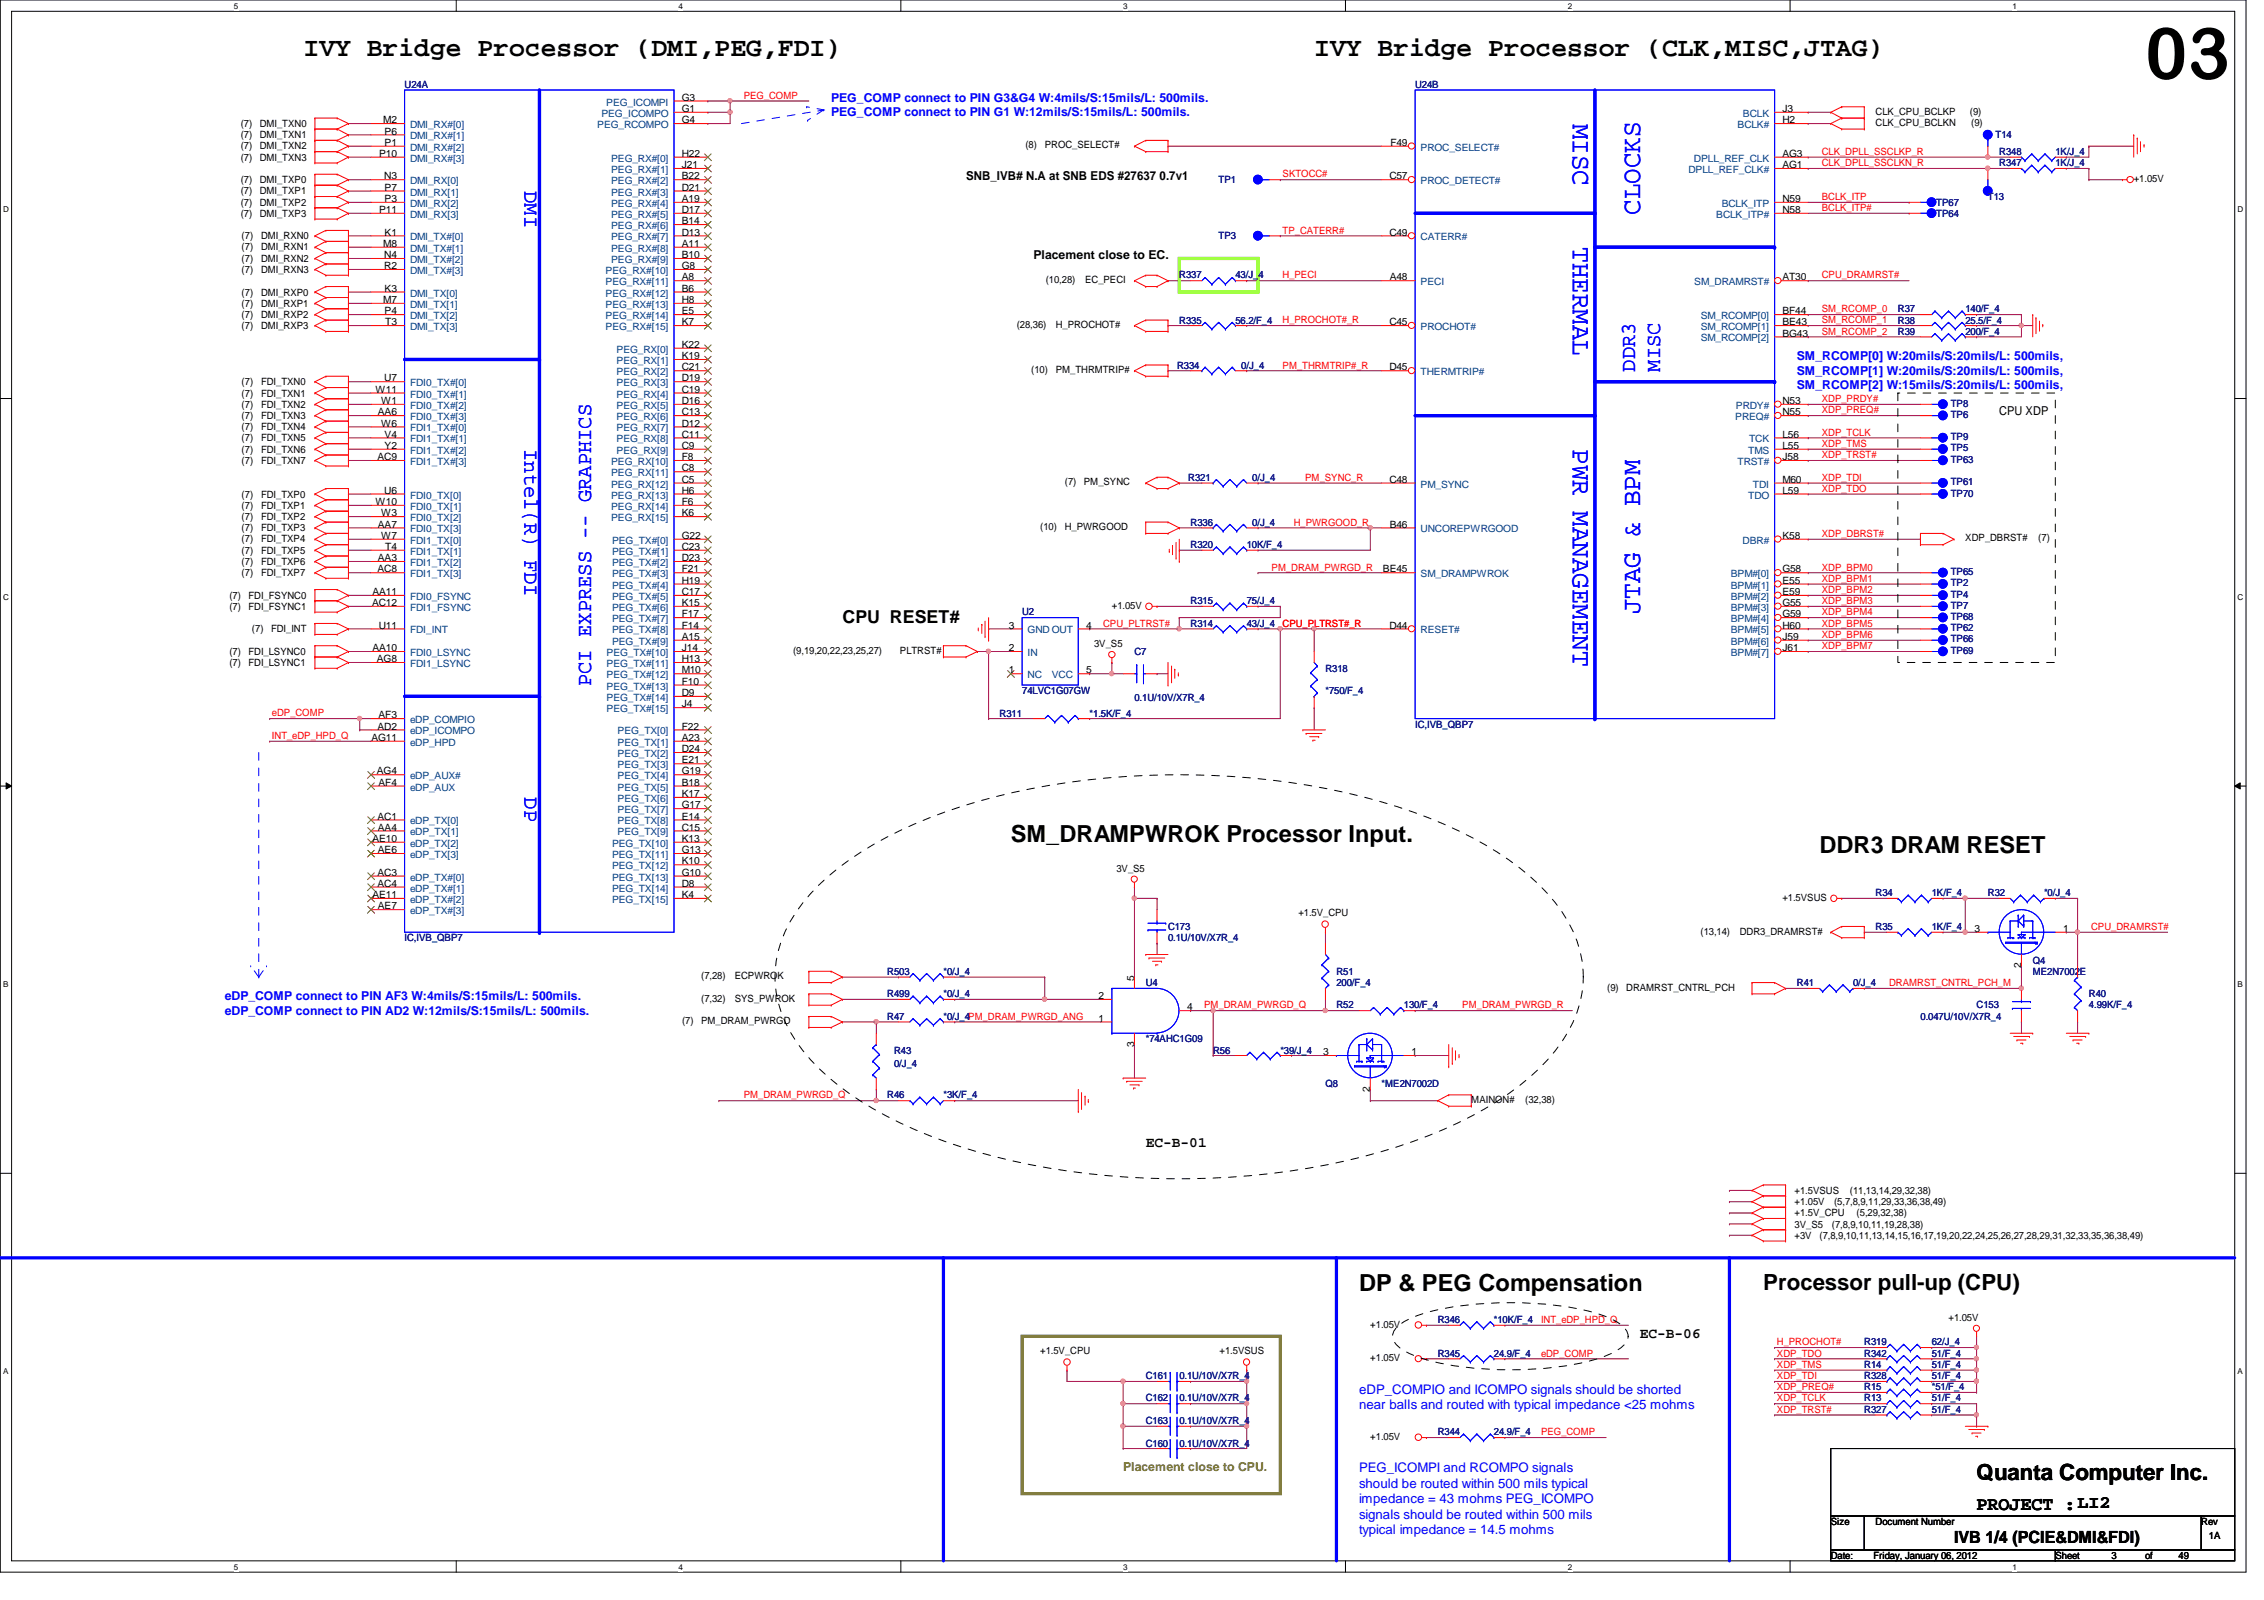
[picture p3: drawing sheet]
<svg xmlns="http://www.w3.org/2000/svg" width="297mm" height="210mm" viewBox="0 0 297 210" stroke-linecap="round" stroke-linejoin="round" font-family="sans-serif">
<defs><g id="words">
<text font-size="9.4" x="281.4" y="10.4">03</text>
<g font-size="3.5">
<text x="39.8" y="7.3">IVY Bridge Processor (DMI,PEG,FDI)</text>
<text x="172.4" y="7.3">IVY Bridge Processor (CLK,MISC,JTAG)</text>
</g>
<g font-size="3.5" fill="#00f">
<text x="206.4" y="16.2" transform="rotate(90 206.4 16.2)">MISC</text>
<text x="215.2" y="28.2" transform="rotate(-90 215.2 28.2)">CLOCKS</text>
<text x="206.4" y="32.4" transform="rotate(90 206.4 32.4)">THERMAL</text>
<text x="206.4" y="58.9" transform="rotate(90 206.4 58.9)">PWR MANAGEMENT</text>
<text x="215.2" y="80.6" transform="rotate(-90 215.2 80.6)">JTAG &amp; BPM</text>
</g>
<g font-size="3.1">
<text x="132.6" y="110.4">SM_DRAMPWROK Processor Input.</text>
<text x="238.7" y="111.9">DDR3 DRAM RESET</text>
<text x="178.3" y="169.4">DP &amp; PEG Compensation</text>
</g>
<g font-size="2.9">
<text x="231.3" y="169.2">Processor pull-up (CPU)</text>
<text x="259.3" y="194.2">Quanta Computer Inc.</text>
</g>
<g font-size="2.8" fill="#00f">
<text x="68.8" y="25.1" transform="rotate(90 68.8 25.1)">DMI</text>
<text x="214.5" y="48.8" transform="rotate(-90 214.5 48.8)">DDR3</text>
<text x="217.8" y="48.8" transform="rotate(-90 217.8 48.8)">MISC</text>
<text x="68.8" y="58.9" transform="rotate(90 68.8 58.9)">Intel(R) FDI</text>
<text x="77.6" y="90" transform="rotate(-90 77.6 90)">PCI EXPRESS -- GRAPHICS</text>
<text x="68.8" y="104.6" transform="rotate(90 68.8 104.6)">DP</text>
</g>
<text font-size="2.5" x="259.3" y="198">PROJECT :LI2</text>
<text font-size="2.3" x="110.5" y="81.7">CPU RESET#</text>
<text font-size="2.2" x="256.4" y="202.4">IVB 1/4 (PCIE&amp;DMI&amp;FDI)</text>
<g font-size="1.9">
<text x="150.3" y="150.4">EC-B-01</text>
<text x="215.1" y="175.5">EC-B-06</text>
</g>
<g font-size="1.7" fill="#00f">
<text x="178.3" y="182.8">eDP_COMPIO and ICOMPO signals should be shorted</text>
<text x="178.3" y="184.9">near balls and routed with typical impedance &lt;25 mohms</text>
<text x="178.3" y="193.1">PEG_ICOMPI and RCOMPO signals</text>
<text x="178.3" y="195.2">should be routed within 500 mils typical</text>
<text x="178.3" y="197.2">impedance = 43 mohms PEG_ICOMPO</text>
<text x="178.3" y="199.2">signals should be routed within 500 mils</text>
<text x="178.3" y="201.3">typical impedance = 14.5 mohms</text>
</g>
<g font-size="1.6" fill="#00f">
<text x="109" y="13.3">PEG_COMP connect to PIN G3&amp;G4 W:4mils/S:15mils/L: 500mils.</text>
<text x="109" y="15.3">PEG_COMP connect to PIN G1 W:12mils/S:15mils/L: 500mils.</text>
<text x="235.7" y="47.2">SM_RCOMP[0] W:20mils/S:20mils/L: 500mils,</text>
<text x="235.7" y="49.1">SM_RCOMP[1] W:20mils/S:20mils/L: 500mils,</text>
<text x="235.7" y="51.1">SM_RCOMP[2] W:15mils/S:20mils/L: 500mils,</text>
<text x="29.5" y="131.2">eDP_COMP connect to PIN AF3 W:4mils/S:15mils/L: 500mils.</text>
<text x="29.5" y="133.1">eDP_COMP connect to PIN AD2 W:12mils/S:15mils/L: 500mils.</text>
</g>
<g font-size="1.6">
<text x="126.7" y="23.6">SNB_IVB# N.A at SNB EDS #27637 0.7v1</text>
<text x="135.6" y="34">Placement close to EC.</text>
<text x="262.3" y="54.5">CPU XDP</text>
</g>
<text font-size="1.6" fill="#808000" x="147.4" y="193">Placement close to CPU.</text>
<g font-size="1.3" fill="#000080">
<text x="53.1" y="11.5">U24A</text>
<text x="185.7" y="11.5">U24B</text>
<text x="261.8" y="18.1">T14</text>
<text x="262.3" y="21.8">R347</text>
<text x="262.3" y="20.4">R348</text>
<text x="269.7" y="21.8">1K/J_4</text>
<text x="269.7" y="20.4">1K/J_4</text>
<text x="159.9" y="24">TP1</text>
<text x="254" y="27">TP67</text>
<text x="254" y="28.4">TP64</text>
<text x="260.8" y="26.2">T13</text>
<text x="159.9" y="31.4">TP3</text>
<text x="154.7" y="36.5">R337</text>
<text x="162.1" y="36.5">43/J_4</text>
<text x="249" y="41">R37</text>
<text x="257.9" y="41">140/F_4</text>
<text x="154.7" y="42.5">R335</text>
<text x="162.1" y="42.5">56.2/F_4</text>
<text x="249" y="42.5">R38</text>
<text x="249" y="43.9">R39</text>
<text x="257.9" y="42.5">25.5/F_4</text>
<text x="257.9" y="43.9">200/F_4</text>
<text x="154.4" y="48.3">R334</text>
<text x="162.9" y="48.3">0/J_4</text>
<text x="255.9" y="53.3">TP8</text>
<text x="255.9" y="59.2">TP5</text>
<text x="255.9" y="54.8">TP6</text>
<text x="255.9" y="57.8">TP9</text>
<text x="155.9" y="63.1">R321</text>
<text x="164.3" y="63.1">0/J_4</text>
<text x="255.9" y="65.2">TP70</text>
<text x="255.9" y="63.7">TP61</text>
<text x="255.9" y="60.7">TP63</text>
<text x="156.2" y="69">R336</text>
<text x="156.2" y="71.9">R320</text>
<text x="163.6" y="71.9">10K/F_4</text>
<text x="164.3" y="69">0/J_4</text>
<text x="255.9" y="76.9">TP2</text>
<text x="255.9" y="75.4">TP65</text>
<text x="134.1" y="80.7">U2</text>
<text x="156.2" y="79.3">R315</text>
<text x="156.2" y="82.2">R314</text>
<text x="163.6" y="79.3">75/J_4</text>
<text x="163.6" y="82.2">43/J_4</text>
<text x="255.9" y="82.8">TP62</text>
<text x="255.9" y="78.4">TP4</text>
<text x="255.9" y="79.9">TP7</text>
<text x="255.9" y="81.3">TP68</text>
<text x="148.8" y="85.9">C7</text>
<text x="173.9" y="88.1">R318</text>
<text x="255.9" y="84.3">TP66</text>
<text x="255.9" y="85.8">TP69</text>
<text x="131.1" y="94">R311</text>
<text x="134.1" y="91.1">74LVC1G07GW</text>
<text x="143" y="94">*1.5K/F_4</text>
<text x="148.8" y="91.9">0.1U/10V/X7R_4</text>
<text x="173.9" y="91.1">*750/F_4</text>
<text x="185.7" y="95.5">IC,IVB_QBP7</text>
<text x="246.1" y="117.6">R34</text>
<text x="253.5" y="117.6">1K/F_4</text>
<text x="260.8" y="117.6">R32</text>
<text x="268.2" y="117.6">*0/J_4</text>
<text x="53.1" y="123.5">IC,IVB_QBP7</text>
<text x="153.2" y="122">C173</text>
<text x="153.2" y="123.5">0.1U/10V/X7R_4</text>
<text x="246.1" y="122">R35</text>
<text x="253.5" y="122">1K/F_4</text>
<text x="116.4" y="127.9">R503</text>
<text x="116.4" y="130.9">R499</text>
<text x="123.8" y="127.9">*0/J_4</text>
<text x="123.8" y="130.9">*0/J_4</text>
<text x="150.3" y="129.4">U4</text>
<text x="175.3" y="127.9">R51</text>
<text x="175.3" y="129.4">200/F_4</text>
<text x="235.8" y="129.4">R41</text>
<text x="243.1" y="129.4">0/J_4</text>
<text x="266.7" y="126.4">Q4</text>
<text x="266.7" y="127.9">ME2N7002E</text>
<text x="274.1" y="130.9">R40</text>
<text x="116.4" y="133.8">R47</text>
<text x="123.8" y="133.8">*0/J_4PM_DRAM_PWRGD_ANG</text>
<text x="150.3" y="136.7">*74AHC1G09</text>
<text x="175.3" y="132.3">R52</text>
<text x="184.2" y="132.3">130/F_4</text>
<text x="252" y="133.8">0.047U/10V/X7R_4</text>
<text x="259.3" y="132.3">C153</text>
<text x="274.1" y="132.3">4.99K/F_4</text>
<text x="117.3" y="138.2">R43</text>
<text x="117.3" y="140">0/J_4</text>
<text x="159.2" y="138.2">R56</text>
<text x="168" y="138.2">*39/J_4</text>
<text x="173.9" y="142.6">Q8</text>
<text x="181.3" y="142.6">*ME2N7002D</text>
<text x="116.4" y="144.1">R46</text>
<text x="123.8" y="144.1">*3K/F_4</text>
<text x="188.6" y="173.6">R346</text>
<text x="196" y="173.6">*10K/F_4</text>
<text x="188.6" y="178">R345</text>
<text x="196" y="178">24.9/F_4</text>
<text x="244.6" y="178">R342</text>
<text x="244.6" y="176.5">R319</text>
<text x="244.6" y="179.5">R14</text>
<text x="253.5" y="178">51/F_4</text>
<text x="253.5" y="176.5">62/J_4</text>
<text x="253.5" y="179.5">51/F_4</text>
<text x="150.3" y="183.9">C162</text>
<text x="150.3" y="180.9">C161</text>
<text x="154.7" y="183.9">0.1U/10V/X7R_4</text>
<text x="154.7" y="180.9">0.1U/10V/X7R_4</text>
<text x="244.6" y="180.9">R328</text>
<text x="244.6" y="185.3">R327</text>
<text x="244.6" y="183.9">R13</text>
<text x="244.6" y="182.4">R15</text>
<text x="253.5" y="180.9">51/F_4</text>
<text x="253.5" y="185.3">51/F_4</text>
<text x="253.5" y="183.9">51/F_4</text>
<text x="253.5" y="182.4">*51/F_4</text>
<text x="150.3" y="189.8">C160</text>
<text x="150.3" y="186.8">C163</text>
<text x="154.7" y="189.8">0.1U/10V/X7R_4</text>
<text x="154.7" y="186.8">0.1U/10V/X7R_4</text>
<text x="188.6" y="188.3">R344</text>
<text x="196" y="188.3">24.9/F_4</text>
</g>
<g font-size="1.3">
<text x="31.6" y="16.7">(7)</text>
<text x="34.1" y="16.7">DMI_TXN0</text>
<text x="50.3" y="16.2">M2</text>
<text x="50.5" y="17.7">P6</text>
<text x="89.5" y="14.7">G1</text>
<text x="89.5" y="13.2">G3</text>
<text x="89.5" y="16.2">G4</text>
<text x="233.9" y="16.2">H2</text>
<text x="233.9" y="14.7">J3</text>
<text x="246.1" y="16.5">CLK_CPU_BCLKN</text>
<text x="246.1" y="15">CLK_CPU_BCLKP</text>
<text x="258.4" y="15">(9)</text>
<text x="258.6" y="16.5">(9)</text>
<text x="31.6" y="18.1">(7)</text>
<text x="31.6" y="19.6">(7)</text>
<text x="31.6" y="21.1">(7)</text>
<text x="34.1" y="18.1">DMI_TXN1</text>
<text x="34.1" y="19.6">DMI_TXN2</text>
<text x="34.1" y="21.1">DMI_TXN3</text>
<text x="49.7" y="20.6">P10</text>
<text x="50.4" y="23.5">N3</text>
<text x="50.5" y="19.1">P1</text>
<text x="89.5" y="20.6">H22</text>
<text x="89.5" y="22.1">J21</text>
<text x="89.5" y="23.5">B22</text>
<text x="134.5" y="19.5">(8)</text>
<text x="137.1" y="19.5">PROC_SELECT#</text>
<text x="182.3" y="23.5">C57</text>
<text x="182.4" y="19.1">F49</text>
<text x="233.9" y="20.6">AG3</text>
<text x="233.9" y="22.1">AG1</text>
<text x="279.9" y="23.9">+1.05V</text>
<text x="31.6" y="24">(7)</text>
<text x="31.6" y="25.5">(7)</text>
<text x="31.6" y="27">(7)</text>
<text x="31.6" y="28.4">(7)</text>
<text x="34.1" y="24">DMI_TXP0</text>
<text x="34.1" y="25.5">DMI_TXP1</text>
<text x="34.1" y="27">DMI_TXP2</text>
<text x="34.1" y="28.4">DMI_TXP3</text>
<text x="49.7" y="27.9">P11</text>
<text x="50.5" y="25">P7</text>
<text x="50.5" y="26.5">P3</text>
<text x="89.5" y="25">D21</text>
<text x="89.5" y="26.5">A19</text>
<text x="89.5" y="27.9">D17</text>
<text x="89.5" y="29.4">B14</text>
<text x="233.9" y="27.9">N58</text>
<text x="233.9" y="26.5">N59</text>
<text x="31.7" y="31.4">(7)</text>
<text x="31.7" y="32.9">(7)</text>
<text x="31.7" y="34.3">(7)</text>
<text x="31.7" y="35.8">(7)</text>
<text x="34.2" y="31.4">DMI_RXN0</text>
<text x="34.2" y="32.9">DMI_RXN1</text>
<text x="34.2" y="34.3">DMI_RXN2</text>
<text x="34.2" y="35.8">DMI_RXN3</text>
<text x="50.3" y="32.4">M8</text>
<text x="50.4" y="33.9">N4</text>
<text x="50.4" y="35.3">R2</text>
<text x="50.5" y="30.9">K1</text>
<text x="89.5" y="30.9">D13</text>
<text x="89.5" y="32.4">A11</text>
<text x="89.5" y="33.9">B10</text>
<text x="89.5" y="35.3">G8</text>
<text x="182.3" y="30.9">C49</text>
<text x="31.7" y="38.8">(7)</text>
<text x="31.7" y="40.2">(7)</text>
<text x="31.7" y="41.7">(7)</text>
<text x="34.2" y="38.8">DMI_RXP0</text>
<text x="34.2" y="40.2">DMI_RXP1</text>
<text x="34.2" y="41.7">DMI_RXP2</text>
<text x="50.3" y="39.8">M7</text>
<text x="50.5" y="38.3">K3</text>
<text x="50.5" y="41.2">P4</text>
<text x="89.5" y="36.8">A8</text>
<text x="89.5" y="38.3">B6</text>
<text x="89.5" y="39.8">H8</text>
<text x="89.5" y="41.2">E5</text>
<text x="137.2" y="37.1">(10,28)</text>
<text x="142.4" y="37.1">EC_PECI</text>
<text x="182.3" y="36.8">A48</text>
<text x="233.9" y="36.8">AT30</text>
<text x="233.9" y="41.2">BF44</text>
<text x="31.7" y="43.2">(7)</text>
<text x="34.2" y="43.2">DMI_RXP3</text>
<text x="50.5" y="42.7">T3</text>
<text x="89.5" y="45.6">K22</text>
<text x="89.5" y="47.1">K19</text>
<text x="89.5" y="42.7">K7</text>
<text x="133.4" y="43.1">(28,36)</text>
<text x="138.5" y="43.1">H_PROCHOT#</text>
<text x="182.3" y="42.7">C45</text>
<text x="233.9" y="42.7">BE43</text>
<text x="233.9" y="44.2">BG43</text>
<text x="31.7" y="50.5">(7)</text>
<text x="31.7" y="52">(7)</text>
<text x="31.7" y="53.5">(7)</text>
<text x="34.2" y="50.5">FDI_TXN0</text>
<text x="34.2" y="52">FDI_TXN1</text>
<text x="34.2" y="53.5">FDI_TXN2</text>
<text x="49.3" y="51.5">W11</text>
<text x="50" y="53">W1</text>
<text x="50.4" y="50">U7</text>
<text x="89.5" y="48.6">C21</text>
<text x="89.5" y="50">D19</text>
<text x="89.5" y="51.5">C19</text>
<text x="89.5" y="53">D16</text>
<text x="135.3" y="48.9">(10)</text>
<text x="138.5" y="48.9">PM_THRMTRIP#</text>
<text x="182.3" y="48.6">D45</text>
<text x="233.9" y="53">N53</text>
<text x="31.7" y="54.9">(7)</text>
<text x="31.7" y="57.9">(7)</text>
<text x="31.7" y="59.4">(7)</text>
<text x="31.7" y="56.4">(7)</text>
<text x="34.2" y="54.9">FDI_TXN3</text>
<text x="34.2" y="57.9">FDI_TXN5</text>
<text x="34.2" y="59.4">FDI_TXN6</text>
<text x="34.2" y="56.4">FDI_TXN4</text>
<text x="49.6" y="54.5">AA6</text>
<text x="50" y="56">W6</text>
<text x="50.5" y="57.4">V4</text>
<text x="50.5" y="58.9">Y2</text>
<text x="89.5" y="54.5">C13</text>
<text x="89.5" y="56">D12</text>
<text x="89.5" y="57.4">C11</text>
<text x="89.5" y="58.9">C9</text>
<text x="233.9" y="54.5">N55</text>
<text x="233.9" y="58.9">L55</text>
<text x="233.9" y="57.4">L56</text>
<text x="31.7" y="60.9">(7)</text>
<text x="31.7" y="65.3">(7)</text>
<text x="34.2" y="60.9">FDI_TXN7</text>
<text x="34.2" y="65.3">FDI_TXP0</text>
<text x="49.5" y="60.4">AC9</text>
<text x="50.4" y="64.8">U6</text>
<text x="89.5" y="60.4">F8</text>
<text x="89.5" y="61.8">C8</text>
<text x="89.5" y="63.3">C5</text>
<text x="89.5" y="64.8">H6</text>
<text x="139.7" y="63.7">(7)</text>
<text x="142.2" y="63.7">PM_SYNC</text>
<text x="182.3" y="63.3">C48</text>
<text x="233.9" y="63.3">M60</text>
<text x="233.9" y="64.8">L59</text>
<text x="233.9" y="60.4">J58</text>
<text x="31.7" y="66.8">(7)</text>
<text x="31.7" y="71.2">(7)</text>
<text x="31.7" y="69.7">(7)</text>
<text x="31.7" y="68.2">(7)</text>
<text x="34.2" y="66.8">FDI_TXP1</text>
<text x="34.2" y="71.2">FDI_TXP4</text>
<text x="34.2" y="69.7">FDI_TXP3</text>
<text x="34.2" y="68.2">FDI_TXP2</text>
<text x="49.3" y="66.3">W10</text>
<text x="49.6" y="69.2">AA7</text>
<text x="50" y="67.7">W3</text>
<text x="50" y="70.7">W7</text>
<text x="89.5" y="66.3">F6</text>
<text x="89.5" y="67.7">K6</text>
<text x="89.5" y="70.7">G22</text>
<text x="136.5" y="69.6">(10)</text>
<text x="139.7" y="69.6">H_PWRGOOD</text>
<text x="182.3" y="69.2">B46</text>
<text x="233.9" y="70.7">K58</text>
<text x="257.8" y="71">XDP_DBRST#</text>
<text x="267.4" y="71">(7)</text>
<text x="31.7" y="72.6">(7)</text>
<text x="31.7" y="75.6">(7)</text>
<text x="31.7" y="74.1">(7)</text>
<text x="34.2" y="72.6">FDI_TXP5</text>
<text x="34.2" y="75.6">FDI_TXP7</text>
<text x="34.2" y="74.1">FDI_TXP6</text>
<text x="49.5" y="75.1">AC8</text>
<text x="49.6" y="73.6">AA3</text>
<text x="50.5" y="72.1">T4</text>
<text x="89.5" y="72.1">C23</text>
<text x="89.5" y="73.6">D23</text>
<text x="89.5" y="75.1">F21</text>
<text x="89.5" y="76.6">H19</text>
<text x="181.4" y="75.1">BE45</text>
<text x="233.9" y="75.1">G58</text>
<text x="233.9" y="76.6">E55</text>
<text x="30.1" y="78.5">(7)</text>
<text x="30.1" y="80">(7)</text>
<text x="32.6" y="78.5">FDI_FSYNC0</text>
<text x="32.6" y="80">FDI_FSYNC1</text>
<text x="33.1" y="83">(7)</text>
<text x="35.6" y="83">FDI_INT</text>
<text x="48.8" y="79.5">AC12</text>
<text x="48.9" y="78.1">AA11</text>
<text x="49.7" y="82.5">U11</text>
<text x="89.5" y="78.1">C17</text>
<text x="89.5" y="79.5">K15</text>
<text x="89.5" y="81">F17</text>
<text x="89.5" y="82.5">F14</text>
<text x="89.5" y="83.9">A15</text>
<text x="132.4" y="82.5">3</text>
<text x="142.5" y="82.5">4</text>
<text x="145.9" y="79.9">+1.05V</text>
<text x="182.3" y="82.5">D44</text>
<text x="233.9" y="78.1">E59</text>
<text x="233.9" y="79.5">G55</text>
<text x="233.9" y="81">G59</text>
<text x="233.9" y="82.5">H60</text>
<text x="233.9" y="83.9">J59</text>
<text x="30.1" y="87.4">(7)</text>
<text x="30.1" y="85.9">(7)</text>
<text x="32.6" y="87.4">FDI_LSYNC1</text>
<text x="32.6" y="85.9">FDI_LSYNC0</text>
<text x="48.9" y="85.4">AA10</text>
<text x="49.4" y="86.9">AG8</text>
<text x="89.5" y="85.4">J14</text>
<text x="89.5" y="86.9">H13</text>
<text x="89.5" y="88.3">M10</text>
<text x="89.5" y="89.8">F10</text>
<text x="104.1" y="85.8">(9,19,20,22,23,25,27)</text>
<text x="118.1" y="85.8">PLTRST#</text>
<text x="132.4" y="88.3">1</text>
<text x="132.4" y="85.4">2</text>
<text x="142.5" y="88.3">5</text>
<text x="143.5" y="84.9">3V_S5</text>
<text x="233.9" y="85.4">J61</text>
<text x="49.5" y="95.7">AD2</text>
<text x="49.7" y="94.2">AF3</text>
<text x="89.5" y="91.3">D9</text>
<text x="89.5" y="92.8">J4</text>
<text x="89.5" y="95.7">F22</text>
<text x="48.7" y="97.2">AG11</text>
<text x="49.4" y="101.6">AG4</text>
<text x="89.5" y="97.2">A23</text>
<text x="89.5" y="98.7">D24</text>
<text x="89.5" y="100.2">E21</text>
<text x="89.5" y="101.6">G19</text>
<text x="49.5" y="107.5">AC1</text>
<text x="49.7" y="103.1">AF4</text>
<text x="89.5" y="103.1">B18</text>
<text x="89.5" y="104.6">K17</text>
<text x="89.5" y="106">G17</text>
<text x="89.5" y="107.5">E14</text>
<text x="48.9" y="110.4">AE10</text>
<text x="49.6" y="109">AA4</text>
<text x="49.6" y="111.9">AE6</text>
<text x="89.5" y="109">C15</text>
<text x="89.5" y="110.4">K13</text>
<text x="89.5" y="111.9">G13</text>
<text x="89.5" y="113.4">K10</text>
<text x="48.9" y="117.8">AE11</text>
<text x="49.5" y="114.9">AC3</text>
<text x="49.5" y="116.3">AC4</text>
<text x="49.6" y="119.3">AE7</text>
<text x="89.5" y="114.9">G10</text>
<text x="89.5" y="116.3">D8</text>
<text x="89.5" y="117.8">K4</text>
<text x="146.5" y="114.3">3V_S5</text>
<text x="233.8" y="118.2">+1.5VSUS</text>
<text x="170.3" y="120.2">+1.5V_CPU</text>
<text x="223.1" y="122.6">(13,14)</text>
<text x="228.3" y="122.6">DDR3_DRAMRST#</text>
<text x="259.1" y="122.3">3</text>
<text x="270.7" y="122.3">1</text>
<text x="92" y="131.4">(7,32)</text>
<text x="92" y="128.5">(7,28)</text>
<text x="96.4" y="131.4">SYS_PWROK</text>
<text x="96.4" y="128.5">ECPWROK</text>
<text x="144.1" y="131.1">2</text>
<text x="148.8" y="128.7" transform="rotate(-90 148.8 128.7)">5</text>
<text x="210.9" y="130">(9)</text>
<text x="213.4" y="130">DRAMRST_CNTRL_PCH</text>
<text x="265.2" y="127" transform="rotate(-90 265.2 127)">2</text>
<text x="89.5" y="134.4">(7)</text>
<text x="92" y="134.4">PM_DRAM_PWRGD</text>
<text x="144.1" y="134">1</text>
<text x="148.8" y="137.3" transform="rotate(-90 148.8 137.3)">3</text>
<text x="155.7" y="132.5">4</text>
<text x="173.6" y="138.4">3</text>
<text x="179.7" y="143.2" transform="rotate(-90 179.7 143.2)">2</text>
<text x="185.2" y="138.4">1</text>
<text x="193" y="144.7">MAINON#</text>
<text x="200.1" y="144.7">(32,38)</text>
<text x="235.5" y="158.1">+1.05V</text>
<text x="235.5" y="161">3V_S5</text>
<text x="235.5" y="159.6">+1.5V_CPU</text>
<text x="235.5" y="156.6">+1.5VSUS</text>
<text x="240.3" y="161">(7,8,9,10,11,19,28,38)</text>
<text x="240.6" y="158.1">(5,7,8,9,11,29,33,36,38,49)</text>
<text x="242.7" y="156.6">(11,13,14,29,32,38)</text>
<text x="243.6" y="159.6">(5,29,32,38)</text>
<text x="235.5" y="162.5">+3V</text>
<text x="238.7" y="162.5">(7,8,9,10,11,13,14,15,16,17,19,20,22,24,25,26,27,28,29,31,32,33,35,36,38,49)</text>
<text x="255.6" y="173.3">+1.05V</text>
<text x="136.5" y="177.7">+1.5V_CPU</text>
<text x="160" y="177.7">+1.5VSUS</text>
<text x="179.8" y="178.6">+1.05V</text>
<text x="179.8" y="174.2">+1.05V</text>
<text x="179.8" y="188.9">+1.05V</text>
<text x="240.2" y="200.1">Size</text>
<text x="246.1" y="200.1">Document Number</text>
<text x="288.8" y="200.1">Rev</text>
<text x="289.8" y="201.8">1A</text>
<text x="240.2" y="204.5">Date:</text>
<text x="245.8" y="204.5">Friday, January 06, 2012</text>
<text x="269.7" y="204.5">Sheet</text>
<text x="277" y="204.5">3</text>
<text x="281.4" y="204.5">of</text>
<text x="285.8" y="204.5">49</text>
</g>
<g font-size="1.3" fill="#004080">
<text x="53.8" y="16.8">DMI_RX#[0]</text>
<text x="78.4" y="16.8">PEG_RCOMPO</text>
<text x="78.9" y="15.3">PEG_ICOMPO</text>
<text x="79.5" y="13.8">PEG_ICOMPI</text>
<text x="228" y="16.8">BCLK#</text>
<text x="228.7" y="15.3">BCLK</text>
<text x="53.8" y="18.3">DMI_RX#[1]</text>
<text x="53.8" y="19.8">DMI_RX#[2]</text>
<text x="53.8" y="21.2">DMI_RX#[3]</text>
<text x="80.2" y="21.2">PEG_RX#[0]</text>
<text x="80.2" y="22.7">PEG_RX#[1]</text>
<text x="186.4" y="19.8">PROC_SELECT#</text>
<text x="221.5" y="22.7">DPLL_REF_CLK#</text>
<text x="222.2" y="21.2">DPLL_REF_CLK</text>
<text x="53.8" y="24.2">DMI_RX[0]</text>
<text x="53.8" y="25.7">DMI_RX[1]</text>
<text x="53.8" y="27.1">DMI_RX[2]</text>
<text x="53.8" y="28.6">DMI_RX[3]</text>
<text x="80.2" y="24.2">PEG_RX#[2]</text>
<text x="80.2" y="25.7">PEG_RX#[3]</text>
<text x="80.2" y="27.1">PEG_RX#[4]</text>
<text x="80.2" y="28.6">PEG_RX#[5]</text>
<text x="186.4" y="24.2">PROC_DETECT#</text>
<text x="225.2" y="28.6">BCLK_ITP#</text>
<text x="225.9" y="27.1">BCLK_ITP</text>
<text x="53.8" y="31.5">DMI_TX#[0]</text>
<text x="53.8" y="33">DMI_TX#[1]</text>
<text x="53.8" y="34.5">DMI_TX#[2]</text>
<text x="53.8" y="35.9">DMI_TX#[3]</text>
<text x="79.5" y="35.9">PEG_RX#[10]</text>
<text x="80.2" y="30.1">PEG_RX#[6]</text>
<text x="80.2" y="31.5">PEG_RX#[7]</text>
<text x="80.2" y="33">PEG_RX#[8]</text>
<text x="80.2" y="34.5">PEG_RX#[9]</text>
<text x="186.4" y="31.5">CATERR#</text>
<text x="53.8" y="38.9">DMI_TX[0]</text>
<text x="53.8" y="40.4">DMI_TX[1]</text>
<text x="53.8" y="41.9">DMI_TX[2]</text>
<text x="79.5" y="37.4">PEG_RX#[11]</text>
<text x="79.5" y="38.9">PEG_RX#[12]</text>
<text x="79.5" y="40.4">PEG_RX#[13]</text>
<text x="79.5" y="41.9">PEG_RX#[14]</text>
<text x="186.4" y="37.4">PECI</text>
<text x="222.3" y="37.4">SM_DRAMRST#</text>
<text x="223.1" y="41.9">SM_RCOMP[0]</text>
<text x="53.8" y="43.3">DMI_TX[3]</text>
<text x="79.5" y="43.3">PEG_RX#[15]</text>
<text x="80.9" y="46.3">PEG_RX[0]</text>
<text x="80.9" y="47.8">PEG_RX[1]</text>
<text x="186.4" y="43.3">PROCHOT#</text>
<text x="223.1" y="43.3">SM_RCOMP[1]</text>
<text x="223.1" y="44.8">SM_RCOMP[2]</text>
<text x="53.8" y="50.7">FDI0_TX#[0]</text>
<text x="53.8" y="52.2">FDI0_TX#[1]</text>
<text x="53.8" y="53.6">FDI0_TX#[2]</text>
<text x="80.9" y="49.2">PEG_RX[2]</text>
<text x="80.9" y="50.7">PEG_RX[3]</text>
<text x="80.9" y="52.2">PEG_RX[4]</text>
<text x="80.9" y="53.6">PEG_RX[5]</text>
<text x="186.4" y="49.2">THERMTRIP#</text>
<text x="227.8" y="53.6">PRDY#</text>
<text x="53.8" y="55.1">FDI0_TX#[3]</text>
<text x="53.8" y="56.6">FDI1_TX#[0]</text>
<text x="53.8" y="58">FDI1_TX#[1]</text>
<text x="53.8" y="59.5">FDI1_TX#[2]</text>
<text x="80.9" y="55.1">PEG_RX[6]</text>
<text x="80.9" y="56.6">PEG_RX[7]</text>
<text x="80.9" y="58">PEG_RX[8]</text>
<text x="80.9" y="59.5">PEG_RX[9]</text>
<text x="227.7" y="55.1">PREQ#</text>
<text x="229.4" y="59.5">TMS</text>
<text x="229.5" y="58">TCK</text>
<text x="53.8" y="61">FDI1_TX#[3]</text>
<text x="53.8" y="65.4">FDI0_TX[0]</text>
<text x="80.2" y="61">PEG_RX[10]</text>
<text x="80.2" y="62.5">PEG_RX[11]</text>
<text x="80.2" y="64">PEG_RX[12]</text>
<text x="80.2" y="65.4">PEG_RX[13]</text>
<text x="186.4" y="64">PM_SYNC</text>
<text x="228" y="61">TRST#</text>
<text x="229.4" y="65.4">TDO</text>
<text x="230" y="64">TDI</text>
<text x="53.8" y="66.9">FDI0_TX[1]</text>
<text x="53.8" y="68.4">FDI0_TX[2]</text>
<text x="53.8" y="69.8">FDI0_TX[3]</text>
<text x="53.8" y="71.3">FDI1_TX[0]</text>
<text x="80.2" y="66.9">PEG_RX[14]</text>
<text x="80.2" y="68.4">PEG_RX[15]</text>
<text x="80.3" y="71.3">PEG_TX#[0]</text>
<text x="186.4" y="69.8">UNCOREPWRGOOD</text>
<text x="228.6" y="71.3">DBR#</text>
<text x="53.8" y="72.8">FDI1_TX[1]</text>
<text x="53.8" y="74.3">FDI1_TX[2]</text>
<text x="53.8" y="75.7">FDI1_TX[3]</text>
<text x="80.3" y="72.8">PEG_TX#[1]</text>
<text x="80.3" y="74.3">PEG_TX#[2]</text>
<text x="80.3" y="75.7">PEG_TX#[3]</text>
<text x="80.3" y="77.2">PEG_TX#[4]</text>
<text x="186.4" y="75.7">SM_DRAMPWROK</text>
<text x="227.1" y="75.7">BPM#[0]</text>
<text x="227.1" y="77.2">BPM#[1]</text>
<text x="53.8" y="78.7">FDI0_FSYNC</text>
<text x="53.8" y="80.1">FDI1_FSYNC</text>
<text x="53.8" y="83.1">FDI_INT</text>
<text x="80.3" y="78.7">PEG_TX#[5]</text>
<text x="80.3" y="80.1">PEG_TX#[6]</text>
<text x="80.3" y="81.6">PEG_TX#[7]</text>
<text x="80.3" y="83.1">PEG_TX#[8]</text>
<text x="134.8" y="83.1">GND OUT</text>
<text x="186.4" y="83.1">RESET#</text>
<text x="227.1" y="78.7">BPM#[2]</text>
<text x="227.1" y="80.1">BPM#[3]</text>
<text x="227.1" y="81.6">BPM#[4]</text>
<text x="227.1" y="83.1">BPM#[5]</text>
<text x="53.8" y="86.1">FDI0_LSYNC</text>
<text x="53.8" y="87.5">FDI1_LSYNC</text>
<text x="79.6" y="86.1">PEG_TX#[10]</text>
<text x="79.6" y="87.5">PEG_TX#[11]</text>
<text x="79.6" y="89">PEG_TX#[12]</text>
<text x="80.3" y="84.6">PEG_TX#[9]</text>
<text x="134.8" y="89">NC</text>
<text x="134.8" y="86.1">IN</text>
<text x="138" y="89">VCC</text>
<text x="227.1" y="84.6">BPM#[6]</text>
<text x="227.1" y="86.1">BPM#[7]</text>
<text x="53.8" y="94.9">eDP_COMPIO</text>
<text x="79.6" y="90.5">PEG_TX#[13]</text>
<text x="79.6" y="91.9">PEG_TX#[14]</text>
<text x="79.6" y="93.4">PEG_TX#[15]</text>
<text x="53.8" y="97.8">eDP_HPD</text>
<text x="53.8" y="96.4">eDP_ICOMPO</text>
<text x="81" y="96.4">PEG_TX[0]</text>
<text x="81" y="97.8">PEG_TX[1]</text>
<text x="81" y="99.3">PEG_TX[2]</text>
<text x="81" y="100.8">PEG_TX[3]</text>
<text x="53.8" y="103.7">eDP_AUX</text>
<text x="53.8" y="102.2">eDP_AUX#</text>
<text x="81" y="102.2">PEG_TX[4]</text>
<text x="81" y="103.7">PEG_TX[5]</text>
<text x="81" y="105.2">PEG_TX[6]</text>
<text x="81" y="106.7">PEG_TX[7]</text>
<text x="53.8" y="108.2">eDP_TX[0]</text>
<text x="53.8" y="109.6">eDP_TX[1]</text>
<text x="53.8" y="111.1">eDP_TX[2]</text>
<text x="53.8" y="112.6">eDP_TX[3]</text>
<text x="80.3" y="111.1">PEG_TX[10]</text>
<text x="80.3" y="112.6">PEG_TX[11]</text>
<text x="81" y="108.2">PEG_TX[8]</text>
<text x="81" y="109.6">PEG_TX[9]</text>
<text x="53.8" y="115.5">eDP_TX#[0]</text>
<text x="53.8" y="117">eDP_TX#[1]</text>
<text x="53.8" y="118.4">eDP_TX#[2]</text>
<text x="53.8" y="119.9">eDP_TX#[3]</text>
<text x="80.3" y="114">PEG_TX[12]</text>
<text x="80.3" y="115.5">PEG_TX[13]</text>
<text x="80.3" y="117">PEG_TX[14]</text>
<text x="80.3" y="118.4">PEG_TX[15]</text>
</g>
<g font-size="1.3" fill="#f00">
<text x="97.6" y="13">PEG_COMP</text>
<text x="168.3" y="23.3">SKTOCC#</text>
<text x="239" y="20.3">CLK_DPLL_SSCLKP_R</text>
<text x="239" y="21.8">CLK_DPLL_SSCLKN_R</text>
<text x="239" y="26.2">BCLK_ITP</text>
<text x="239" y="27.7">BCLK_ITP#</text>
<text x="168.3" y="30.6">TP_CATERR#</text>
<text x="168.3" y="36.5">H_PECI</text>
<text x="239" y="36.5">CPU_DRAMRST#</text>
<text x="239" y="41">SM_RCOMP_0</text>
<text x="168.3" y="42.4">H_PROCHOT#_R</text>
<text x="239" y="43.9">SM_RCOMP_2</text>
<text x="239" y="42.4">SM_RCOMP_1</text>
<text x="168.3" y="48.3">PM_THRMTRIP#_R</text>
<text x="239" y="52.7">XDP_PRDY#</text>
<text x="239" y="58.6">XDP_TMS</text>
<text x="239" y="57.1">XDP_TCLK</text>
<text x="239" y="54.2">XDP_PREQ#</text>
<text x="171.2" y="63.1">PM_SYNC_R</text>
<text x="239" y="64.5">XDP_TDO</text>
<text x="239" y="63.1">XDP_TDI</text>
<text x="239" y="60.1">XDP_TRST#</text>
<text x="169.8" y="69">H_PWRGOOD_R</text>
<text x="239" y="70.4">XDP_DBRST#</text>
<text x="166.8" y="74.8">PM_DRAM_PWRGD_R</text>
<text x="239" y="76.3">XDP_BPM1</text>
<text x="239" y="77.8">XDP_BPM2</text>
<text x="239" y="74.8">XDP_BPM0</text>
<text x="144.7" y="82.2">CPU_PLTRST#</text>
<text x="168.3" y="82.2">CPU_PLTRST#_R</text>
<text x="239" y="82.2">XDP_BPM5</text>
<text x="239" y="83.7">XDP_BPM6</text>
<text x="239" y="79.2">XDP_BPM3</text>
<text x="239" y="80.7">XDP_BPM4</text>
<text x="239" y="85.2">XDP_BPM7</text>
<text x="35.7" y="94">eDP_COMP</text>
<text x="35.7" y="96.9">INT_eDP_HPD_Q</text>
<text x="274.4" y="122">CPU_DRAMRST#</text>
<text x="247.9" y="129.4">DRAMRST_CNTRL_PCH_M</text>
<text x="158" y="132.3">PM_DRAM_PWRGD_Q</text>
<text x="191.9" y="132.3">PM_DRAM_PWRGD_R</text>
<text x="97.6" y="144.1">PM_DRAM_PWRGD_Q</text>
<text x="202.2" y="173.6">INT_eDP_HPD_Q</text>
<text x="202.2" y="178">eDP_COMP</text>
<text x="233.1" y="179.5">XDP_TMS</text>
<text x="233.1" y="176.5">H_PROCHOT#</text>
<text x="233.1" y="178">XDP_TDO</text>
<text x="233.1" y="185.3">XDP_TRST#</text>
<text x="233.1" y="180.9">XDP_TDI</text>
<text x="233.1" y="182.4">XDP_PREQ#</text>
<text x="233.1" y="183.9">XDP_TCLK</text>
<text x="202.2" y="188.3">PEG_COMP</text>
</g>
<g font-size="1.1">
<text x="30.7" y="1.1">5</text>
<text x="89" y="1.1">4</text>
<text x="147.4" y="1.1">3</text>
<text x="205.7" y="1.1">2</text>
<text x="264" y="1.1">1</text>
<text x=".4" y="27.9">D</text>
<text x="293.6" y="27.9">D</text>
<text x=".4" y="78.7">C</text>
<text x="293.6" y="78.7">C</text>
<text x=".4" y="129.5">B</text>
<text x="293.6" y="129.5">B</text>
<text x=".4" y="180.3">A</text>
<text x="293.6" y="180.3">A</text>
<text x="30.7" y="205.9">5</text>
<text x="89" y="205.9">4</text>
<text x="147.4" y="205.9">3</text>
<text x="205.7" y="205.9">2</text>
<text x="264" y="205.9">1</text>
</g>
</g></defs>
<path d="M0 0h294.7v206.2h-294.7zM1.5 1.5h291.7v203.3h-291.7z" fill="none" stroke="#000" stroke-width=".13"/>
<g fill="#fff">
<path d="M30.7 .2h.6v1.2h-.6z"/>
<path d="M30.7 204.9h.6v1.2h-.6z"/>
</g>
<path d="M59.9 0v1.5M59.9 204.8v1.4" fill="none" stroke="#000" stroke-width=".13"/>
<g fill="#fff">
<path d="M89 .2h.6v1.2h-.6z"/>
<path d="M89 204.9h.6v1.2h-.6z"/>
</g>
<path d="M118.2 0v1.5M118.2 204.8v1.4" fill="none" stroke="#000" stroke-width=".13"/>
<g fill="#fff">
<path d="M147.4 .2h.6v1.2h-.6z"/>
<path d="M147.4 204.9h.6v1.2h-.6z"/>
</g>
<path d="M176.5 0v1.5M176.5 204.8v1.4" fill="none" stroke="#000" stroke-width=".13"/>
<g fill="#fff">
<path d="M205.7 .2h.6v1.2h-.6z"/>
<path d="M205.7 204.9h.6v1.2h-.6z"/>
</g>
<path d="M234.9 0v1.5M234.9 204.8v1.4" fill="none" stroke="#000" stroke-width=".13"/>
<g fill="#fff">
<path d="M264 .2h.6v1.2h-.6z"/>
<path d="M264 204.9h.6v1.2h-.6z"/>
<path d="M.4 26.9h.8v1.2h-.8z"/>
<path d="M293.6 26.9h.7v1.2h-.7z"/>
<path d="M.4 77.7h.8v1.2h-.8z"/>
<path d="M293.6 77.7h.7v1.2h-.7z"/>
</g>
<path d="M0 52.3h1.5M293.2 52.3h1.5" fill="none" stroke="#000" stroke-width=".13"/>
<g fill="#fff">
<path d="M.4 128.5h.7v1.2h-.7z"/>
<path d="M293.6 128.5h.7v1.2h-.7z"/>
</g>
<path d="M0 103.1h1.5M.8 102.7l.7 .4-.7 .4zM293.2 103.1l.7-.4v.8zM293.2 103.1h1.5" fill="none" stroke="#000" stroke-width=".13"/>
<path d="M.8 102.7l.7 .4-.7 .4zM293.2 103.1l.7-.4v.8z" fill="#000"/>
<g fill="#fff">
<path d="M.4 179.3h.7v1.2h-.7z"/>
<path d="M293.6 179.3h.7v1.2h-.7z"/>
</g>
<path d="M0 153.9h1.5M293.2 153.9h1.5" fill="none" stroke="#000" stroke-width=".13"/>
<g fill="none" stroke="#800040" stroke-width=".13">
<path d="M45.7 17.7h3M45.7 19.2h3M45.7 16.2h3M45.7 17.7h.1M45.7 19.2h.1M45.7 16.2h.1M92.9 14.7h2.9M92.9 14.7h.1M45.7 23.6h3M45.7 38.3h3M45.7 25.1h3M45.7 39.8h3"/>
<path d="M45.7 26.5h3M45.7 32.4h3M45.7 28h3M45.7 33.9h3M45.7 35.3h3M45.7 30.9h3M45.7 20.6h3M45.7 23.6h.1M45.7 38.3h.1M45.7 25.1h.1M45.7 39.8h.1M45.7 26.5h.1"/>
<path d="M45.7 32.4h.1M45.7 28h.1M45.7 33.9h.1M45.7 35.3h.1M45.7 30.9h.1M45.7 20.6h.1M168 30.9h13.3M168 30.9h.1M237.2 36.8h13.3M237.2 36.8h.1M45.7 41.3h3M45.7 42.7h3"/>
<path d="M45.7 50.1h3M45.7 51.6h3M45.7 54.5h3M45.7 53h3M45.7 57.4h3M45.7 58.9h3M45.7 56h3M45.7 41.3h.1M45.7 42.7h.1M45.7 50.1h.1M45.7 51.6h.1M45.7 54.5h.1"/>
<path d="M45.7 53h.1M45.7 57.4h.1M45.7 58.9h.1M45.7 56h.1M153.2 42.7h3M153.2 48.6h3M153.2 42.7h.1M153.2 48.6h.1M163.6 48.6h.1M163.6 48.6h17.7M45.7 60.4h3M45.7 66.3h3"/>
<path d="M45.7 72.2h3M45.7 75.1h3M45.7 73.7h3M45.7 70.7h3M45.7 69.3h3M45.7 67.8h3M45.7 64.8h3M45.7 78.1h3M45.7 79.5h3M45.7 60.4h.1M45.7 66.3h.1M45.7 72.2h.1"/>
<path d="M45.7 75.1h.1M45.7 73.7h.1M45.7 70.7h.1M45.7 69.3h.1M45.7 67.8h.1M45.7 64.8h.1M45.7 78.1h.1M45.7 79.5h.1M154.7 69.3h3M154.7 63.4h3M154.7 69.3h.1M154.7 63.4h.1"/>
<path d="M165.1 63.4h16.2M165.1 63.4h.1M45.7 82.5h3M45.7 85.5h3M45.7 86.9h3M45.7 82.5h.1M45.7 85.5h.1M45.7 86.9h.1"/>
</g>
<circle cx="95.8" cy="14.7" r=".29" fill="#f0f"/>
<circle cx="95.8" cy="14.7" r=".29" fill="none" stroke="#f0f" stroke-width=".13"/>
<path d="M95.8 13.3h10.3M95.8 13.3h.1" fill="none" stroke="#800040" stroke-width=".13"/>
<circle cx="95.8" cy="13.2" r=".29" fill="#f0f"/>
<circle cx="95.8" cy="13.2" r=".29" fill="none" stroke="#f0f" stroke-width=".13"/>
<g fill="none" stroke="#800040" stroke-width=".13">
<path d="M92.9 16.2h2.9M92.9 13.3h2.9M92.9 16.2h.1M92.9 13.3h.1M95.8 13.3h.1M95.8 13.3v1.4M153.2 19.2h.1M153.2 19.2h28.1M168 23.6h13.3M168 23.6h.1M165.1 75.1h16.2M165.1 75.1h.1"/>
<path d="M179.8 69.3h.1M179.8 69.3h1.5"/>
</g>
<circle cx="179.8" cy="69.2" r=".29" fill="#f0f"/>
<circle cx="179.8" cy="69.2" r=".29" fill="none" stroke="#f0f" stroke-width=".13"/>
<path d="M151.8 79.5h5.9M151.8 79.5h.1M165.1 79.5h2.9M165.1 79.5h.1M168 79.5h.1M168 79.5v1.5h-13.3M154.7 81h.1M154.7 81v1.5M172.4 82.5h.1M172.4 82.5h8.9" fill="none" stroke="#800040" stroke-width=".13"/>
<circle cx="172.4" cy="82.5" r=".29" fill="#f0f"/>
<circle cx="172.4" cy="82.5" r=".29" fill="none" stroke="#f0f" stroke-width=".13"/>
<g fill="none" stroke="#800040" stroke-width=".13">
<path d="M153.2 36.8h3M153.2 36.8h.1M163.6 42.7h.1M163.6 42.7h17.7M154.7 72.2h3M154.7 72.2h.1M165.1 69.3h14.7M165.1 72.2h.1M165.1 69.3h.1M179.8 69.3h.1M179.8 69.3v2.9h-14.7M47.2 95.8h1.5"/>
<path d="M47.2 94.3h1.5M47.2 95.8h.1M47.2 94.3h.1M47.2 94.3v1.5M143 88.4h2.9M143 88.4h.1"/>
</g>
<circle cx="47.2" cy="94.2" r=".29" fill="#f0f"/>
<circle cx="47.2" cy="94.2" r=".29" fill="none" stroke="#f0f" stroke-width=".13"/>
<g fill="none" stroke="#800040" stroke-width=".13">
<path d="M95.8 14.7h.1M95.8 14.7v1.5M35.4 97.2h.1M35.4 94.3h.1M35.4 97.2h13.3M35.4 94.3h11.8M187.2 178.3h.1M187.2 178.3h2.9M197.4 178.3h.1M197.4 178.3h16.3M259.3 176.8h.1M259.3 175.3v1.5"/>
<path d="M259.3 179.7v1.5M187.2 188.6h.1M187.2 188.6h2.9M197.4 188.6h.1M197.4 188.6h13.3M232.8 185.6h13.3M232.8 185.6h.1M259.3 181.2h.1"/>
</g>
<circle cx="259.3" cy="181.2" r=".29" fill="#f0f"/>
<circle cx="259.3" cy="181.2" r=".29" fill="none" stroke="#f0f" stroke-width=".13"/>
<path d="M253.4 179.7h5.9M253.4 179.7h.1M232.8 181.2h13.3M232.8 181.2h.1M253.4 181.2h5.9v1.5M253.4 181.2h.1M259.3 182.7h.1M259.3 185.6h.1M259.3 184.1v1.5" fill="none" stroke="#800040" stroke-width=".13"/>
<circle cx="259.3" cy="181.2" r=".29" fill="#f0f"/>
<circle cx="259.3" cy="181.2" r=".29" fill="none" stroke="#f0f" stroke-width=".13"/>
<path d="M232.8 179.7h13.3M232.8 179.7h.1M232.8 182.7h13.3M232.8 184.1h13.3M232.8 182.7h.1M232.8 184.1h.1M253.4 182.7h5.9M253.4 184.1h5.9M253.4 185.6h5.9M253.4 182.7h.1M253.4 184.1h.1M253.4 185.6h.1" fill="none" stroke="#800040" stroke-width=".13"/>
<circle cx="259.3" cy="185.6" r=".29" fill="#f0f"/>
<circle cx="259.3" cy="185.6" r=".29" fill="none" stroke="#f0f" stroke-width=".13"/>
<path d="M253.4 176.8h5.9M253.4 176.8h.1" fill="none" stroke="#800040" stroke-width=".13"/>
<circle cx="259.3" cy="176.8" r=".29" fill="#f0f"/>
<circle cx="259.3" cy="176.8" r=".29" fill="none" stroke="#f0f" stroke-width=".13"/>
<path d="M232.8 176.8h13.3M232.8 176.8h.1M253.4 178.3h5.9M253.4 178.3h.1M259.3 178.3h.1M259.3 176.8v1.5" fill="none" stroke="#800040" stroke-width=".13"/>
<circle cx="259.3" cy="178.2" r=".29" fill="#f0f"/>
<circle cx="259.3" cy="178.2" r=".29" fill="none" stroke="#f0f" stroke-width=".13"/>
<path d="M145.9 86.9h.1M145.9 86.9v1.5M232.8 178.3h13.3M232.8 178.3h.1" fill="none" stroke="#800040" stroke-width=".13"/>
<circle cx="145.8" cy="88.4" r=".29" fill="#f0f"/>
<circle cx="145.8" cy="88.4" r=".29" fill="none" stroke="#f0f" stroke-width=".13"/>
<path d="M145.9 88.4h.1M145.9 88.4h1.5M151.8 88.4h1.4M151.8 88.4h.1M154.7 82.5h3M154.7 82.5h.1" fill="none" stroke="#800040" stroke-width=".13"/>
<circle cx="154.7" cy="82.5" r=".29" fill="#f0f"/>
<circle cx="154.7" cy="82.5" r=".29" fill="none" stroke="#f0f" stroke-width=".13"/>
<g fill="none" stroke="#800040" stroke-width=".13">
<path d="M129.7 82.5h2.9M129.7 85.5h2.9M129.7 82.5h.1M129.7 85.5h.1M241.6 117.9h6M241.6 117.9h.1M257.8 117.9h4.5M257.8 117.9h.1M257.8 117.9v4.4h-2.9M269.7 117.9h2.9M269.7 117.9h.1M272.6 117.9h.1"/>
<path d="M272.6 117.9v8.8M234.3 129.7h.1M234.3 129.7h2.9M244.6 122.3h3M244.6 122.3h.1M254.9 122.3h.1M265.2 134.1h.1M265.2 134.1v1.5M271.1 122.3h13.3M271.1 122.3h.1M272.6 122.3h.1M272.6 134.1h.1"/>
<path d="M272.6 134.1v1.5"/>
</g>
<circle cx="272.5" cy="122.3" r=".29" fill="#f0f"/>
<circle cx="272.5" cy="122.3" r=".29" fill="none" stroke="#f0f" stroke-width=".13"/>
<path d="M254.9 117.9h.1M254.9 117.9h2.9" fill="none" stroke="#800040" stroke-width=".13"/>
<circle cx="257.8" cy="117.8" r=".29" fill="#f0f"/>
<circle cx="257.8" cy="117.8" r=".29" fill="none" stroke="#f0f" stroke-width=".13"/>
<path d="M257.8 122.3h1.5M257.8 122.3h.1" fill="none" stroke="#800040" stroke-width=".13"/>
<circle cx="257.8" cy="122.3" r=".29" fill="#f0f"/>
<circle cx="257.8" cy="122.3" r=".29" fill="none" stroke="#f0f" stroke-width=".13"/>
<path d="M244.6 129.7h20.6M244.6 129.7h.1" fill="none" stroke="#800040" stroke-width=".13"/>
<circle cx="265.2" cy="129.6" r=".29" fill="#f0f"/>
<circle cx="265.2" cy="129.6" r=".29" fill="none" stroke="#f0f" stroke-width=".13"/>
<g fill="none" stroke="#800040" stroke-width=".13">
<path d="M129.7 85.5h.1M129.7 85.5v8.8M143 82.5h.1M143 82.5h11.7M265.2 126.7h.1M265.2 126.7v3M226.9 157.6h.1M226.9 159.1h.1M226.9 157.6h3M226.9 159.1h3M226.9 160.6h.1M226.9 162.1h.1"/>
<path d="M226.9 160.6h3M226.9 162.1h3"/>
</g>
<circle cx="129.7" cy="85.4" r=".29" fill="#f0f"/>
<circle cx="129.7" cy="85.4" r=".29" fill="none" stroke="#f0f" stroke-width=".13"/>
<path d="M129.7 94.3h5.9M129.7 94.3h.1M143 94.3h.1M168 82.5h.1M168 82.5v11.8h-25" fill="none" stroke="#800040" stroke-width=".13"/>
<circle cx="167.9" cy="82.5" r=".29" fill="#f0f"/>
<circle cx="167.9" cy="82.5" r=".29" fill="none" stroke="#f0f" stroke-width=".13"/>
<g fill="none" stroke="#800040" stroke-width=".13">
<path d="M237.2 20.6h23.6M237.2 22.1h23.6M237.2 20.6h.1M237.2 22.1h.1M259.3 41.3h5.9M259.3 41.3h.1M265.2 42.7h.1M265.2 42.7v1.5M265.2 42.7h1.5M128.2 85.5h.1M128.2 85.5h1.5M165.1 82.5h7.3"/>
<path d="M165.1 82.5h.1M168 82.5h.1M172.4 82.5h.1M172.4 92.8h.1M172.4 82.5v3M172.4 92.8v3M226.9 156.2h.1M226.9 156.2h3"/>
</g>
<circle cx="265.2" cy="42.7" r=".29" fill="#f0f"/>
<circle cx="265.2" cy="42.7" r=".29" fill="none" stroke="#f0f" stroke-width=".13"/>
<g fill="none" stroke="#800040" stroke-width=".13">
<path d="M237.2 14.7h3M237.2 16.2h3M237.2 14.7h.1M237.2 16.2h.1M163.6 36.8h.1M163.6 36.8h17.7M237.2 26.5h13.3M237.2 28h13.3M250.5 26.5h.1M250.5 28h.1M237.2 41.3h14.8M237.2 44.2h14.8"/>
<path d="M237.2 42.7h14.8M237.2 58.9h14.8M237.2 57.4h14.8M237.2 54.5h14.8M237.2 53h14.8M237.2 41.3h.1M237.2 44.2h.1M237.2 42.7h.1M237.2 58.9h.1M237.2 57.4h.1M237.2 54.5h.1M237.2 53h.1"/>
<path d="M259.3 44.2h5.9M259.3 42.7h.1M259.3 44.2h.1M265.2 41.3h.1M265.2 41.3v1.4h-5.9M237.2 64.8h14.8M237.2 63.4h14.8M237.2 76.6h14.8M237.2 78.1h14.8M237.2 79.5h14.8M237.2 75.1h14.8M237.2 60.4h14.8"/>
<path d="M237.2 70.7h14.8M237.2 64.8h.1M237.2 63.4h.1M237.2 76.6h.1M237.2 78.1h.1M237.2 79.5h.1M237.2 75.1h.1M237.2 60.4h.1M237.2 70.7h.1M237.2 82.5h14.8M237.2 84h14.8M237.2 85.5h14.8"/>
<path d="M237.2 81h14.8M237.2 82.5h.1M237.2 84h.1M237.2 85.5h.1M237.2 81h.1M151.8 117.9h.1M151.8 117.9v1.4M159.2 132.6h.1M159.2 132.6h14.7M187.2 173.9h.1M187.2 173.9h2.9M197.4 173.9h.1"/>
<path d="M197.4 173.9h16.3"/>
</g>
<circle cx="159.1" cy="132.6" r=".29" fill="#f0f"/>
<circle cx="159.1" cy="132.6" r=".29" fill="none" stroke="#f0f" stroke-width=".13"/>
<path d="M137.1 131.1h.1M137.1 131.1h7.3M148.8 137h.1M148.8 137v4.4M173.9 132.6h.1M173.9 132.6h4.4M179.8 142.9h.1M179.8 142.9v1.5" fill="none" stroke="#800040" stroke-width=".13"/>
<circle cx="173.9" cy="132.6" r=".29" fill="#f0f"/>
<circle cx="173.9" cy="132.6" r=".29" fill="none" stroke="#f0f" stroke-width=".13"/>
<g fill="none" stroke="#800040" stroke-width=".13">
<path d="M148.8 117.9h.1M148.8 117.9v10.3M148.8 117.9h3M151.8 123.7h.1M151.8 123.7v1.5M156.2 132.6h3M156.2 132.6h.1M159.2 138.5h2.9M159.2 132.6h.1M159.2 138.5h.1M159.2 132.6v5.9M169.5 138.5h.1"/>
<path d="M169.5 138.5h4.4M173.9 122.3h.1M173.9 131.1h.1M173.9 122.3v1.4M173.9 131.1v1.5M185.7 132.6h.1M185.7 138.5h.1M185.7 132.6h20.6M185.7 138.5h4.4M179.8 144.4h.1M179.8 144.4h8.8"/>
</g>
<circle cx="148.8" cy="117.8" r=".29" fill="#f0f"/>
<circle cx="148.8" cy="117.8" r=".29" fill="none" stroke="#f0f" stroke-width=".13"/>
<path d="M148.8 116.4h.1M148.8 116.4v1.5M94.3 144.4h23.6M94.3 144.4h.1M115 142.9h.1M115 144.4h.1M115 142.9v1.5" fill="none" stroke="#800040" stroke-width=".13"/>
<circle cx="114.9" cy="144.4" r=".29" fill="#f0f"/>
<circle cx="114.9" cy="144.4" r=".29" fill="none" stroke="#f0f" stroke-width=".13"/>
<path d="M115 134.1h2.9M115 134.1h.1M125.3 134.1h.1M125.3 134.1h19.1M125.3 144.4h.1M125.3 144.4h16.2" fill="none" stroke="#800040" stroke-width=".13"/>
<circle cx="114.9" cy="134" r=".29" fill="#f0f"/>
<circle cx="114.9" cy="134" r=".29" fill="none" stroke="#f0f" stroke-width=".13"/>
<path d="M260.8 22.1h.1M260.8 22.1h2.9M271.1 22.1h3M271.1 22.1h.1M274.1 22.1h.1M274.1 23.6h.1M274.1 22.1v1.5M274.1 23.6h4.4M110.5 134.1h4.5M110.5 134.1h.1M115 134.1h.1M115 134.1v1.5" fill="none" stroke="#800040" stroke-width=".13"/>
<circle cx="260.8" cy="22.1" r=".29" fill="#f0f"/>
<circle cx="260.8" cy="22.1" r=".29" fill="none" stroke="#f0f" stroke-width=".13"/>
<path d="M260.8 20.6h.1M260.8 20.6h2.9" fill="none" stroke="#800040" stroke-width=".13"/>
<circle cx="260.8" cy="20.6" r=".29" fill="#f0f"/>
<circle cx="260.8" cy="20.6" r=".29" fill="none" stroke="#f0f" stroke-width=".13"/>
<path d="M274.1 19.2h5.8M274.1 19.2h.1M274.1 19.2v1.4h-3M271.1 20.6h.1M259.3 179.7h.1M259.3 178.3v1.4M259.3 187.1h.1M259.3 185.6v1.5" fill="none" stroke="#800040" stroke-width=".13"/>
<circle cx="259.3" cy="179.7" r=".29" fill="#f0f"/>
<circle cx="259.3" cy="179.7" r=".29" fill="none" stroke="#f0f" stroke-width=".13"/>
<path d="M140 179.7h.1M140 179.7v1.5h7.4M147.4 181.2h.1M156.2 187.1h.1M163.6 184.1h.1M163.6 184.1v3h-7.4" fill="none" stroke="#800040" stroke-width=".13"/>
<circle cx="163.5" cy="187.1" r=".29" fill="#f0f"/>
<circle cx="163.5" cy="187.1" r=".29" fill="none" stroke="#f0f" stroke-width=".13"/>
<path d="M147.4 187.1h.1M147.4 187.1v2.9" fill="none" stroke="#800040" stroke-width=".13"/>
<circle cx="147.3" cy="187.1" r=".29" fill="#f0f"/>
<circle cx="147.3" cy="187.1" r=".29" fill="none" stroke="#f0f" stroke-width=".13"/>
<path d="M147.4 190h.1M147.4 181.2h.1M147.4 190h4.4M147.4 181.2h4.4M156.2 190h.1M156.2 181.2h.1M156.2 181.2h7.4M163.6 187.1h.1M163.6 187.1v2.9h-7.4" fill="none" stroke="#800040" stroke-width=".13"/>
<circle cx="163.5" cy="181.2" r=".29" fill="#f0f"/>
<circle cx="163.5" cy="181.2" r=".29" fill="none" stroke="#f0f" stroke-width=".13"/>
<path d="M147.4 184.1h.1M147.4 184.1h4.4" fill="none" stroke="#800040" stroke-width=".13"/>
<circle cx="147.3" cy="184.1" r=".29" fill="#f0f"/>
<circle cx="147.3" cy="184.1" r=".29" fill="none" stroke="#f0f" stroke-width=".13"/>
<path d="M147.4 181.2h.1M147.4 181.2v2.9" fill="none" stroke="#800040" stroke-width=".13"/>
<circle cx="147.3" cy="181.2" r=".29" fill="#f0f"/>
<circle cx="147.3" cy="181.2" r=".29" fill="none" stroke="#f0f" stroke-width=".13"/>
<path d="M147.4 184.1h.1M147.4 184.1v3M156.2 184.1h.1M163.6 181.2h.1M163.6 181.2v2.9h-7.4" fill="none" stroke="#800040" stroke-width=".13"/>
<circle cx="163.5" cy="184.1" r=".29" fill="#f0f"/>
<circle cx="163.5" cy="184.1" r=".29" fill="none" stroke="#f0f" stroke-width=".13"/>
<path d="M110.5 131.1h7.4M110.5 131.1h.1M110.5 128.2h7.4M117.9 128.2h.1M125.3 128.2h11.8M137.1 128.2h.1M137.1 131.1h.1M137.1 128.2v2.9M163.6 179.7h.1M163.6 179.7v1.5M147.4 187.1h.1M147.4 187.1h4.4" fill="none" stroke="#800040" stroke-width=".13"/>
<circle cx="137" cy="131.1" r=".29" fill="#f0f"/>
<circle cx="137" cy="131.1" r=".29" fill="none" stroke="#f0f" stroke-width=".13"/>
<path d="M125.3 131.1h.1M125.3 131.1h11.8" fill="none" stroke="#800040" stroke-width=".13"/>
<g fill="none" stroke="#f00" stroke-width=".13">
<path d="M41.3 16.9h.1M41.3 15.5h.1M41.3 18.4h.1M41.3 19.9h.1M41.3 15.5h2.9M41.3 16.9h2.9M41.3 15.5v5.9M41.3 18.4h2.9M41.3 19.9h2.9M44.2 15.5h.1M44.2 16.9h.1M44.2 18.4h.1"/>
<path d="M44.2 19.9h.1M44.2 15.5l1.5 .7M44.2 16.9l1.5 .8M44.2 18.4l1.5 .8M44.2 19.9l1.5 .7M45.7 16.2h.1M45.7 17.7h.1M45.7 19.2h.1M45.7 16.2l-1.5 .7M45.7 17.7l-1.5 .7M45.7 19.2l-1.5 .7M148.8 19.2h.1"/>
<path d="M148.8 19.2l1.5 .7M150.3 18.4l-1.5 .8M150.3 19.9h2.9M150.3 18.4h.1M150.3 19.9h.1M150.3 18.4h2.9M153.2 18.4h.1M153.2 19.9h.1M153.2 18.4v1.5M240.2 16.2h.1M240.2 14.7h.1M240.2 16.2l1.4 .7"/>
<path d="M240.2 14.7l1.4 .8M241.6 15.5l-1.4 .7M241.6 14l-1.4 .7M241.6 16.9h.1M241.6 15.5h.1M241.6 14h.1M241.6 15.5h3M241.6 14h3M241.6 16.9h3M244.6 15.5h.1M244.6 16.9h.1M244.6 14h.1"/>
<path d="M244.6 14v2.9M279.9 17.7h.1M279.9 17.7v2.9M280.4 18.1h.1M280.4 18.1v2.1M280.8 19.8h.1M280.8 18.6v1.2M281.3 19h.1M281.3 19v.3M41.3 30.9l1.5 .8M41.3 32.4l1.5 .7M41.3 33.9l1.5 .7"/>
<path d="M41.3 35.3l1.5 .8M41.3 38.3l1.5 .7M41.3 39.8l1.5 .7M41.3 21.4h.1M41.3 24.3h.1M41.3 22.9h.1M41.3 25.8h.1M41.3 27.3h.1M41.3 28.7h.1M41.3 30.9h.1M41.3 32.4h.1M41.3 33.9h.1"/>
<path d="M41.3 35.3h.1M41.3 38.3h.1M41.3 39.8h.1M41.3 22.9v5.8M41.3 22.9h2.9M41.3 24.3h2.9M41.3 25.8h2.9M41.3 27.3h2.9M41.3 21.4h2.9M41.3 28.7h2.9M42.8 30.2h.1M42.8 31.7h.1"/>
<path d="M42.8 33.1h.1M42.8 34.6h.1M42.8 36.1h.1M42.8 37.6h.1M42.8 39h.1M42.8 30.2h2.9M42.8 31.7h2.9M42.8 33.1h2.9M42.8 34.6h2.9M42.8 37.6h2.9M42.8 39h2.9M42.8 30.2l-1.5 .7"/>
<path d="M42.8 31.7l-1.5 .7M42.8 33.1l-1.5 .8M42.8 34.6l-1.5 .7M42.8 37.6l-1.5 .7M42.8 39l-1.5 .8M42.8 36.1h2.9M44.2 21.4h.1M44.2 22.9h.1M44.2 24.3h.1M44.2 25.8h.1M44.2 27.3h.1M44.2 28.7h.1"/>
<path d="M44.2 22.9l1.5 .7M44.2 24.3l1.5 .8M44.2 25.8l1.5 .7M44.2 27.3l1.5 .7M45.7 20.6h.1M45.7 23.6h.1M45.7 25.1h.1M45.7 26.5h.1M45.7 28h.1M45.7 30.2h.1M45.7 31.7h.1M45.7 33.1h.1"/>
<path d="M45.7 34.6h.1M45.7 36.1h.1M45.7 37.6h.1M45.7 39h.1M45.7 20.6l-1.5 .8M45.7 23.6l-1.5 .7M45.7 25.1l-1.5 .7M45.7 26.5l-1.5 .8M45.7 28l-1.5 .7M45.7 30.2v5.9M45.7 37.6v5.9M148.8 36.8h.1"/>
<path d="M148.8 36.8l1.5 .8M150.3 36.1l-1.5 .7M150.3 36.1h.1M150.3 37.6h.1M150.3 36.1h1.5M150.3 37.6h1.5M151.8 36.1h.1M151.8 37.6h.1M151.8 36.1l1.4 .7M153.2 36.8h.1M153.2 36.8l-1.4 .8M278.5 23.6h.6"/>
<path d="M278.5 23.6h.1M41.3 41.3l1.5 .7M41.3 42.7l1.5 .8M41.3 50.1l1.5 .7M41.3 51.6l1.5 .7M41.3 54.5l1.5 .7M41.3 53l1.5 .8M41.3 57.4l1.5 .8M41.3 58.9l1.5 .8M41.3 56l1.5 .7M41.3 41.3h.1M41.3 42.7h.1"/>
<path d="M41.3 50.1h.1M41.3 51.6h.1M41.3 54.5h.1M41.3 53h.1M41.3 57.4h.1M41.3 58.9h.1M41.3 56h.1M42.8 40.5h.1M42.8 42h.1M42.8 43.5h.1M42.8 49.4h.1M42.8 50.8h.1"/>
<path d="M42.8 52.3h.1M42.8 53.8h.1M42.8 55.2h.1M42.8 56.7h.1M42.8 58.2h.1M42.8 59.7h.1M42.8 40.5h2.9M42.8 42h2.9M42.8 49.4h2.9M42.8 50.8h2.9M42.8 52.3h2.9M42.8 53.8h2.9"/>
<path d="M42.8 55.2h2.9M42.8 56.7h2.9M42.8 58.2h2.9M42.8 59.7h2.9M42.8 40.5l-1.5 .8M42.8 42l-1.5 .7M42.8 49.4l-1.5 .7M42.8 50.8l-1.5 .8M42.8 53.8l-1.5 .7M42.8 52.3l-1.5 .7M42.8 56.7l-1.5 .7M42.8 59.7l-1.5 .7"/>
<path d="M42.8 58.2l-1.5 .7M42.8 55.2l-1.5 .8M42.8 43.5h2.9M45.7 40.5h.1M45.7 42h.1M45.7 43.5h.1M45.7 49.4h.1M45.7 50.8h.1M45.7 52.3h.1M45.7 53.8h.1M45.7 55.2h.1M45.7 56.7h.1"/>
<path d="M45.7 58.2h.1M45.7 59.7h.1M45.7 49.4v11.7M148.8 42.7h.1M148.8 48.6h.1M148.8 42.7l1.5 .8M148.8 48.6l1.5 .8M150.3 42l-1.5 .7M150.3 47.9l-1.5 .7M150.3 43.5h2.9M150.3 49.4h2.9M150.3 42h.1"/>
<path d="M150.3 43.5h.1M150.3 47.9h.1M150.3 49.4h.1M150.3 42h2.9M150.3 47.9h2.9M153.2 42h.1M153.2 43.5h.1M153.2 47.9h.1M153.2 49.4h.1M153.2 42v1.5M153.2 47.9v1.5M266.7 41.3h.1"/>
<path d="M266.7 41.3v2.9M267.1 41.7h.1M267.1 41.7v2.1M267.6 43.3h.1M267.6 42.1v1.2M268 42.6h.1M268 42.6v.3M41.3 60.4l1.5 .7M41.3 66.3l1.5 .8M41.3 72.2l1.5 .7M41.3 75.1l1.5 .8M41.3 73.7l1.5 .7"/>
<path d="M41.3 70.7l1.5 .8M41.3 69.3l1.5 .7M41.3 67.8l1.5 .7M41.3 64.8l1.5 .8M41.3 60.4h.1M41.3 66.3h.1M41.3 72.2h.1M41.3 75.1h.1M41.3 73.7h.1M41.3 70.7h.1M41.3 69.3h.1M41.3 67.8h.1"/>
<path d="M41.3 64.8h.1M41.3 78.8h.1M41.3 77.3h.1M41.3 77.3v3M41.3 77.3h2.9M41.3 78.8h2.9M42.8 61.1h.1M42.8 65.6h.1M42.8 67.1h.1M42.8 71.5h.1M42.8 72.9h.1M42.8 74.4h.1"/>
<path d="M42.8 75.9h.1M42.8 70h.1M42.8 68.5h.1M42.8 64.1h.1M42.8 65.6h2.9M42.8 67.1h2.9M42.8 71.5h2.9M42.8 72.9h2.9M42.8 74.4h2.9M42.8 70h2.9M42.8 68.5h2.9M42.8 64.1h2.9"/>
<path d="M42.8 65.6l-1.5 .7M42.8 71.5l-1.5 .7M42.8 74.4l-1.5 .7M42.8 72.9l-1.5 .8M42.8 70l-1.5 .7M42.8 68.5l-1.5 .8M42.8 67.1l-1.5 .7M42.8 64.1l-1.5 .7M42.8 61.1h2.9M42.8 75.9h2.9M44.2 77.3h.1M44.2 78.8h.1"/>
<path d="M44.2 77.3l1.5 .8M44.2 78.8l1.5 .7M45.7 61.1h.1M45.7 65.6h.1M45.7 67.1h.1M45.7 71.5h.1M45.7 72.9h.1M45.7 74.4h.1M45.7 75.9h.1M45.7 70h.1M45.7 68.5h.1M45.7 64.1h.1"/>
<path d="M45.7 78.1h.1M45.7 79.5h.1M45.7 64.1v11.8M45.7 78.1l-1.5 .7M45.7 79.5l-1.5 .8M150.3 70h2.9M150.3 63.4h.1M150.3 70h.1M150.3 68.5h.1M150.3 68.5h2.9M150.3 68.5v1.5M150.3 63.4l1.5 .7"/>
<path d="M151.2 79.5h.6M151.8 64.1h1.4M151.8 62.6l-1.5 .8M151.8 62.6h.1M151.8 64.1h.1M151.8 79.5h.1M151.8 62.6h1.4M153.2 62.6h.1M153.2 64.1h.1M153.2 68.5h.1M153.2 70h.1M153.2 62.6l1.5 .8"/>
<path d="M153.2 68.5l1.5 .8M153.4 72.3h.1M153.4 72.1v.2M153.8 71.6h.1M153.8 71.6v1.2M154.3 73.2h.1M154.3 71.2v2M154.7 63.4h.1M154.7 69.3h.1M154.7 73.7h.1M154.7 63.4l-1.5 .7M154.7 69.3l-1.5 .7"/>
<path d="M154.7 70.7v3M252 71.5h.1M252 70h.1M252 70h2.9M252 70v1.5M252 71.5h2.9M254.9 71.5h.1M254.9 70h.1M254.9 70l1.5 .7M256.4 70.7h.1M256.4 70.7l-1.5 .8M41.3 80.3h.1"/>
<path d="M41.3 83.2h.1M41.3 81.8h.1M41.3 87.7h.1M41.3 86.2h.1M41.3 84.7h.1M41.3 81.8v1.4M41.3 84.7v3M41.3 81.8h2.9M41.3 86.2h2.9M41.3 84.7h2.9M41.3 80.3h2.9M41.3 83.2h2.9"/>
<path d="M41.3 87.7h2.9M44.2 80.3h.1M44.2 81.8h.1M44.2 83.2h.1M44.2 86.2h.1M44.2 87.7h.1M44.2 84.7h.1M44.2 81.8l1.5 .7M44.2 86.2l1.5 .7M44.2 84.7l1.5 .8M45.7 82.5h.1M45.7 86.9h.1"/>
<path d="M45.7 85.5h.1M45.7 82.5l-1.5 .7M45.7 86.9l-1.5 .8M45.7 85.5l-1.5 .7M123.8 86.2h2.9M123.8 86.2h.1M123.8 84.7h.1M123.8 84.7h2.9M123.8 84.7v1.5M126.7 84.7h.1M126.7 86.2h.1M126.7 84.7l1.5 .8"/>
<path d="M128.2 85.5h.1M128.2 85.5l-1.5 .7M128.4 82.6h.1M128.4 82.4v.2M128.8 81.9h.1M128.8 81.9v1.2M129.2 83.5h.1M129.2 81.5v2M129.7 84h.1M129.7 81v3M145.9 86.9h.1M145.9 86.3v.6"/>
<path d="M153.2 89.9h.1M153.2 86.9v3M153.7 89.5h.1M153.7 87.4v2.1M154.1 87.8h.1M154.1 87.8v1.2M154.6 88.6h.1M154.6 88.3v.3M170.9 95.8h3M170.9 95.8h.1M171.4 96.2h.1M171.4 96.2h2"/>
<path d="M171.8 96.6h1.2M172.3 97.1h.2M172.3 97.1h.1M173 96.6h.1M148.8 116.4h.1M148.8 115.8v.6M241 117.9h.6M241.6 117.9h.1M106.1 134.8h2.9M106.1 131.9h2.9M106.1 128.9h2.9M106.1 134.8h.1"/>
<path d="M106.1 133.3h.1M106.1 131.9h.1M106.1 130.4h.1M106.1 128.9h.1M106.1 127.4h.1M106.1 133.3h2.9M106.1 127.4v1.5M106.1 130.4v1.5M106.1 133.3v1.5M106.1 130.4h2.9M106.1 127.4h2.9M109 133.3h.1"/>
<path d="M109 134.8h.1M109 130.4h.1M109 131.9h.1M109 127.4h.1M109 128.9h.1M109 133.3l1.5 .8M109 130.4l1.5 .7M109 127.4l1.5 .8M110.5 134.1h.1M110.5 131.1h.1M110.5 128.2h.1M110.5 134.1l-1.5 .7"/>
<path d="M110.5 131.1l-1.5 .8M110.5 128.2l-1.5 .7M150.3 125.2h2.9M150.3 125.2h.1M150.7 125.7h2.1M150.7 125.7h.1M151.2 126.1h1.2M151.6 126.6h.3M151.6 126.6h.1M152.4 126.1h.1M173.9 122.3h.1M173.9 121.7v.6"/>
<path d="M190.1 140h.1M190.1 137v3M190.5 139.5h.1M190.5 137.5v2M191 137.9h.1M191 137.9v1.2M191.4 138.6h.1M191.4 138.3v.3M229.9 130.4h2.9M229.9 130.4h.1M229.9 128.9h.1M229.9 128.9h2.9"/>
<path d="M229.9 128.9v1.5M232.8 128.9h.1M232.8 130.4h.1M232.8 128.9l1.5 .8M234.3 129.7h.1M234.3 129.7l-1.5 .7M240.2 122.3h.1M240.2 122.3l1.4 .7M241.6 123h.1M241.6 121.5h.1M241.6 123h3M241.6 121.5l-1.4 .8"/>
<path d="M241.6 121.5h3M244.6 123h.1M244.6 121.5h.1M244.6 121.5v1.5M263.7 135.6h3M264.2 136h2.1M264.6 136.4h.1M264.6 136.4h1.2M265.1 136.9h.3M265.4 136.9h.1M266.3 136h.1M266.7 135.6h.1"/>
<path d="M271.1 135.6h3M271.6 136h2M272 136.4h.1M272 136.4h1.2M272.5 136.9h.3M272.8 136.9h.1M273.6 136h.1M274.1 135.6h.1M141.5 145.8h.1M141.5 142.9v2.9M141.9 145.4h.1M141.9 143.3v2.1"/>
<path d="M142.4 143.8h.1M142.4 143.8v1.2M142.8 144.5h.1M142.8 144.2v.3M147.4 141.4h2.9M147.4 141.4h.1M147.8 141.9h2.1M147.8 141.9h.1M148.2 142.3h1.2M148.7 142.7h.1M148.7 142.7h.3M149.4 142.3h.1"/>
<path d="M188.6 144.4h.1M188.6 144.4l1.5 .7M190.1 145.1h2.9M190.1 143.6l-1.5 .8M190.1 145.1h.1M190.1 143.6h.1M190.1 143.6h2.9M193 143.6h.1M193 145.1h.1M193 143.6v1.5M229.9 157.6h.1M229.9 159.1h.1"/>
<path d="M229.9 156.2h.1M229.9 157.6l1.4 .8M229.9 159.1l1.4 .8M229.9 156.2l1.4 .7M231.3 156.9h3M231.3 158.4h3M231.3 159.9h3M231.3 155.4h3M231.3 156.9h.1M231.3 158.4h.1M231.3 159.9h.1M231.3 155.4h.1"/>
<path d="M231.3 156.9l-1.4 .7M231.3 159.9l-1.4 .7M231.3 158.4l-1.4 .7M231.3 155.4l-1.4 .8M234.3 158.4h.1M234.3 156.9h.1M234.3 159.9h.1M234.3 155.4h.1M234.3 155.4v7.4M140 179.7h.1M140 179.2v.5M163.6 179.7h.1"/>
<path d="M163.6 179.2v.5M186.6 178.3h.6M186.6 173.9h.6M187.2 178.3h.1M187.2 173.9h.1M229.9 160.6h.1M229.9 162.1h.1M229.9 160.6l1.4 .7M229.9 162.1l1.4 .7M231.3 161.3h3M231.3 161.3h.1M231.3 162.8h.1"/>
<path d="M231.3 161.3l-1.4 .8M231.3 162.8h3M234.3 161.3h.1M234.3 162.8h.1M259.3 175.3h.1M259.3 174.7v.6M186.6 188.6h.6M187.2 188.6h.1M257.8 187.1h3M258.3 187.5h2M258.7 188h1.2M258.7 188h.1"/>
<path d="M259.2 188.4h.3M259.5 188.4h.1M260.3 187.5h.1M260.8 187.1h.1"/>
<circle cx="279.5" cy="23.6" r=".42"/>
<circle cx="150.7" cy="79.5" r=".43"/>
<circle cx="145.9" cy="85.9" r=".42"/>
<circle cx="148.8" cy="115.3" r=".4"/>
<circle cx="240.6" cy="117.9" r=".42"/>
<circle cx="173.9" cy="121.2" r=".43"/>
<circle cx="140" cy="178.7" r=".43"/>
<circle cx="163.5" cy="178.7" r=".42"/>
<circle cx="186.1" cy="173.8" r=".43"/>
<circle cx="186.1" cy="178.2" r=".42"/>
<circle cx="259.3" cy="174.3" r=".4"/>
<circle cx="186.1" cy="188.5" r=".43"/>
</g>
<path d="M240.2 190h53v8.9h-53zM240.2 198.9h4.4v4.4h-4.4zM244.6 198.9h44.2v4.4h-44.2zM288.8 198.9h4.4v4.4h-4.4zM240.2 203.3h29.5v1.5h-29.5zM269.7 203.3h23.5v1.5h-23.5z" fill="none" stroke="#000" stroke-width=".13"/>
<path d="M0 165h293.2M123.8 165v39.8" fill="none" stroke="#00f" stroke-width=".42"/>
<circle cx="123.8" cy="165" r=".21" fill="#00f"/>
<path d="M175.3 165v39.8" fill="none" stroke="#00f" stroke-width=".42"/>
<circle cx="175.3" cy="165" r=".21" fill="#00f"/>
<path d="M226.9 165v39.8" fill="none" stroke="#00f" stroke-width=".42"/>
<circle cx="226.9" cy="165" r=".21" fill="#00f"/>
<path d="M97.3 16.2l10.7-1.8M105.8 14h.1M106 15.8h.1M108 14.4l-2 1.4M108 14.4h.1M108.2 14.4l-2.4-.4M33.9 98.7v29.5M32.9 126.7h.1M33.9 128.2l-1-1.5M33.9 128.2l1.1-1.5M33.9 128.2h.1M35 126.7h.1" fill="none" stroke="#00f" stroke-width=".13" stroke-dasharray="1 1 1 1 1 1 1 1"/>
<path d="M249 51.6h20.7v35.3h-20.7zM107.3 116.3a42.5 42.5 0 0 1 15-9.1 92.6 92.6 0 0 1 36-5.5 86.7 86.7 0 0 1 31.4 6.5 40.9 40.9 0 0 1 12.4 8.1 17.7 17.7 0 0 1 5.5 10 14.7 14.7 0 0 1-2.8 10.5 31 31 0 0 1-10.3 8.8 70.3 70.3 0 0 1-22.4 7.6 101.6 101.6 0 0 1-44.2-2.2 52 52 0 0 1-19-9.5 20.1 20.1 0 0 1-6.7-9.8 14.3 14.3 0 0 1 2.4-12.3l1.2-1.6zM183.2 174.2a7.9 7.9 0 0 1 3.4-1.8 46.3 46.3 0 0 1 18.8-1 17.6 17.6 0 0 1 7.2 2.3 1.7 1.7 0 0 1 .5 2.7 8 8 0 0 1-3.4 1.8 45.8 45.8 0 0 1-18.8 1 17.6 17.6 0 0 1-7.2-2.3 1.7 1.7 0 0 1-.5-2.7z" fill="none" stroke="#000" stroke-width=".13" stroke-dasharray="1 1 1 1 1 1 1 1"/>
<path d="M154.7 33.9h10.4v4.4h-10.4z" fill="none" stroke="#80ff00" stroke-width=".42"/>
<path d="M134.1 175.3h33.9v20.7h-33.9z" fill="none" stroke="#808000" stroke-width=".42"/>
<g fill="none" stroke="#00f" stroke-width=".13">
<path d="M53.1 11.8h35.3v110.5h-35.3zM192 173.4l-.4 .5M192 173.4h.1M192 173.4l.9 .9M192.9 174.3h.1M193.8 173.4l-.9 .9M193.8 173.4h.1M193.8 173.4l.8 .9M194.6 174.3h.1M195.5 173.4l-.9 .9M195.5 173.4h.1M195.5 173.4l.5 .5"/>
<path d="M196 173.9h.1"/>
</g>
<path d="M190.1 173.9h1.5M196 173.9h1.4" fill="none" stroke="#f00" stroke-width=".13"/>
<path d="M70.8 11.8v110.5" fill="none" stroke="#00f" stroke-width=".42"/>
<circle cx="70.8" cy="122.3" r=".21" fill="#00f"/>
<path d="M53.1 47.2h17.7" fill="none" stroke="#00f" stroke-width=".42"/>
<circle cx="70.8" cy="47.2" r=".21" fill="#00f"/>
<path d="M53.1 91.4h17.7" fill="none" stroke="#00f" stroke-width=".42"/>
<circle cx="70.8" cy="91.4" r=".21" fill="#00f"/>
<path d="M53.1 11.8h35.3v110.5h-35.3z" fill="none" stroke="#00f" stroke-width=".13"/>
<path d="M70.8 11.8v110.5" fill="none" stroke="#00f" stroke-width=".42"/>
<circle cx="70.8" cy="122.3" r=".21" fill="#00f"/>
<path d="M53.1 47.2h17.7" fill="none" stroke="#00f" stroke-width=".42"/>
<circle cx="70.8" cy="47.2" r=".21" fill="#00f"/>
<path d="M53.1 91.4h17.7" fill="none" stroke="#00f" stroke-width=".42"/>
<circle cx="70.8" cy="91.4" r=".21" fill="#00f"/>
<g fill="none" stroke="#f00" stroke-width=".13">
<path d="M48.7 16.2h4.4M48.7 17.7h4.4M48.7 19.2h4.4M88.4 16.2h4.5M88.4 13.3h4.5M88.4 14.7h4.5M48.7 20.6h4.4M48.7 23.6h4.4M48.7 25.1h4.4M48.7 26.5h4.4M48.7 28h4.4M48.7 30.9h4.4"/>
<path d="M48.7 32.4h4.4M48.7 33.9h4.4M48.7 35.3h4.4M48.7 38.3h4.4M48.7 39.8h4.4M88.4 20.6h4.5M88.4 23.6h4.5M88.4 25.1h4.5M88.4 26.5h4.5M88.4 28h4.5M88.4 30.9h4.5M88.4 32.4h4.5"/>
<path d="M88.4 33.9h4.5M88.4 35.3h4.5M88.4 38.3h4.5M88.4 39.8h4.5M88.4 22.1h4.5M88.4 29.5h4.5M88.4 36.8h4.5M48.7 42.7h4.4M48.7 41.3h4.4M48.7 50.1h4.4M48.7 51.6h4.4M48.7 53h4.4"/>
<path d="M48.7 54.5h4.4M48.7 56h4.4M48.7 57.4h4.4M48.7 58.9h4.4M88.4 42.7h4.5M88.4 41.3h4.5M88.4 50.1h4.5M88.4 51.6h4.5M88.4 53h4.5M88.4 54.5h4.5M88.4 56h4.5M88.4 57.4h4.5"/>
<path d="M88.4 58.9h4.5M88.4 45.7h4.5M88.4 47.2h4.5M88.4 48.6h4.5M48.7 60.4h4.4M48.7 64.8h4.4M48.7 66.3h4.4M48.7 67.8h4.4M48.7 69.3h4.4M48.7 70.7h4.4M48.7 72.2h4.4M48.7 73.7h4.4"/>
<path d="M48.7 75.1h4.4M48.7 78.1h4.4M48.7 79.5h4.4M88.4 60.4h4.5M88.4 64.8h4.5M88.4 66.3h4.5M88.4 67.8h4.5M88.4 70.7h4.5M88.4 72.2h4.5M88.4 73.7h4.5M88.4 75.1h4.5M88.4 78.1h4.5"/>
<path d="M88.4 79.5h4.5M88.4 61.9h4.5M88.4 63.4h4.5M88.4 76.6h4.5M48.7 82.5h4.4M48.7 85.5h4.4M48.7 86.9h4.4M48.7 95.8h4.4M48.7 97.2h4.4M48.7 94.3h4.4M88.4 82.5h4.5M88.4 85.5h4.5"/>
<path d="M88.4 86.9h4.5M88.4 81h4.5M88.4 84h4.5M88.4 88.4h4.5M88.4 89.9h4.5M88.4 91.4h4.5M88.4 92.8h4.5M88.4 95.8h4.5M88.4 97.2h4.5M88.4 98.7h4.5M48.7 101.6h4.4M48.7 103.1h4.4"/>
<path d="M48.7 107.6h4.4M48.7 109h4.4M48.7 110.5h4.4M48.7 112h4.4M48.7 114.9h4.4M48.7 116.4h4.4M48.7 117.9h4.4M48.7 119.3h4.4M88.4 100.2h4.5M88.4 101.6h4.5M88.4 103.1h4.5M88.4 104.6h4.5"/>
<path d="M88.4 106.1h4.5M88.4 107.6h4.5M88.4 109h4.5M88.4 110.5h4.5M88.4 112h4.5M88.4 113.5h4.5M88.4 114.9h4.5M88.4 116.4h4.5M88.4 117.9h4.5"/>
</g>
<g fill="none" stroke="#804000" stroke-width=".13">
<path d="M92.5 20.2l.8 .9M92.5 21.7l.8 .9M92.5 23.2l.8 .8M92.5 24.6l.8 .9M92.5 26.1l.8 .9M92.5 27.6l.8 .8M92.5 29l.8 .9M92.5 30.5l.8 .9M92.5 32l.8 .9M92.5 33.5l.8 .9M92.5 34.9l.8 .9M92.5 36.4l.8 .9"/>
<path d="M92.5 37.9l.8 .9M92.5 39.4l.8 .9M93.3 20.2l-.9 .9M93.3 21.7l-.9 .9M93.3 23.2l-.9 .8M93.3 24.6l-.9 .9M93.3 26.1l-.9 .9M93.3 27.6l-.9 .8M93.3 29l-.9 .9M93.3 30.5l-.9 .9M93.3 32l-.9 .9M93.3 33.5l-.9 .9"/>
<path d="M93.3 34.9l-.9 .9M93.3 36.4l-.9 .9M93.3 37.9l-.9 .9M93.3 39.4l-.9 .9M92.5 40.9l.8 .8M92.5 42.3l.8 .9M92.5 45.3l.8 .8M92.5 46.7l.8 .9M92.5 48.2l.8 .9M92.5 49.7l.8 .8M92.5 51.1l.8 .9M92.5 52.6l.8 .9"/>
<path d="M92.5 54.1l.8 .9M92.5 55.6l.8 .9M92.5 57l.8 .9M92.5 58.5l.8 .9M92.5 60l.8 .9M93.3 40.9l-.9 .8M93.3 42.3l-.9 .9M93.3 45.3l-.9 .8M93.3 46.7l-.9 .9M93.3 48.2l-.9 .9M93.3 49.7l-.9 .8M93.3 51.1l-.9 .9"/>
<path d="M93.3 52.6l-.9 .9M93.3 54.1l-.9 .9M93.3 55.6l-.9 .9M93.3 57l-.9 .9M93.3 58.5l-.9 .9M93.3 60l-.9 .9M92.5 61.5l.8 .9M92.5 62.9l.8 .9M92.5 64.4l.8 .9M92.5 65.9l.8 .9M92.5 67.4l.8 .8M92.5 70.3l.8 .9"/>
<path d="M92.5 71.8l.8 .8M92.5 73.2l.8 .9M92.5 74.7l.8 .9M92.5 76.2l.8 .9M92.5 77.7l.8 .9M92.5 79.1l.8 .9M93.3 61.5l-.9 .9M93.3 62.9l-.9 .9M93.3 64.4l-.9 .9M93.3 65.9l-.9 .9M93.3 67.4l-.9 .8M93.3 70.3l-.9 .9"/>
<path d="M93.3 71.8l-.9 .8M93.3 73.2l-.9 .9M93.3 74.7l-.9 .9M93.3 76.2l-.9 .9M93.3 77.7l-.9 .9M93.3 79.1l-.9 .9M92.5 80.6l.8 .9M92.5 82.1l.8 .9M92.5 83.6l.8 .9M92.5 85l.8 .9M92.5 86.5l.8 .9M92.5 88l.8 .9"/>
<path d="M92.5 89.5l.8 .8M92.5 90.9l.8 .9M92.5 92.4l.8 .9M92.5 95.3l.8 .9M92.5 96.8l.8 .9M92.5 98.3l.8 .9M92.5 99.8l.8 .9M93.3 80.6l-.9 .9M93.3 82.1l-.9 .9M93.3 83.6l-.9 .9M93.3 85l-.9 .9M93.3 86.5l-.9 .9"/>
<path d="M93.3 88l-.9 .9M93.3 89.5l-.9 .8M93.3 90.9l-.9 .9M93.3 92.4l-.9 .9M93.3 95.3l-.9 .9M93.3 96.8l-.9 .9M93.3 98.3l-.9 .9M93.3 99.8l-.9 .9M48.3 102.7l.8 .9M48.3 101.2l.8 .9M48.3 107.1l.8 .9M48.3 108.6l.8 .9"/>
<path d="M48.3 110.1l.8 .9M48.3 111.5l.8 .9M48.3 114.5l.8 .9M48.3 116l.8 .8M48.3 117.4l.8 .9M48.3 118.9l.8 .9M49.1 110.1l-.9 .9M49.1 111.5l-.9 .9M49.1 114.5l-.9 .9M49.1 116l-.9 .8M49.1 117.4l-.9 .9M49.1 118.9l-.9 .9"/>
<path d="M49.1 102.7l-.9 .9M49.1 101.2l-.9 .9M49.1 107.1l-.9 .9M49.1 108.6l-.9 .9M92.5 101.2l.8 .9M92.5 102.7l.8 .9M92.5 104.2l.8 .9M92.5 105.7l.8 .9M92.5 107.1l.8 .9M92.5 108.6l.8 .9M92.5 110.1l.8 .9M92.5 111.5l.8 .9"/>
<path d="M92.5 113l.8 .9M92.5 114.5l.8 .9M92.5 116l.8 .8M92.5 117.4l.8 .9M93.3 101.2l-.9 .9M93.3 102.7l-.9 .9M93.3 104.2l-.9 .9M93.3 105.7l-.9 .9M93.3 107.1l-.9 .9M93.3 108.6l-.9 .9M93.3 110.1l-.9 .9M93.3 111.5l-.9 .9"/>
<path d="M93.3 113l-.9 .9M93.3 114.5l-.9 .9M93.3 116l-.9 .8M93.3 117.4l-.9 .9"/>
</g>
<circle cx="254.9" cy="64.8" r=".57" fill="#00f"/>
<g fill="none" stroke="#00f" stroke-width=".13">
<path d="M253.4 64.8h.9M254.3 64.8h.1"/>
<circle cx="254.9" cy="64.8" r=".57"/>
</g>
<circle cx="254.9" cy="64.8" r=".57" fill="#00f"/>
<g fill="none" stroke="#00f" stroke-width=".13">
<path d="M253.4 64.8h.9M254.3 64.8h.1"/>
<circle cx="254.9" cy="64.8" r=".57"/>
</g>
<path d="M252 64.8h1.4" fill="none" stroke="#f00" stroke-width=".13"/>
<circle cx="260.8" cy="17.7" r=".57" fill="#00f"/>
<g fill="none" stroke="#00f" stroke-width=".13">
<path d="M260.8 18.3h.1M260.8 18.3v.9"/>
<circle cx="260.8" cy="17.7" r=".57"/>
</g>
<circle cx="260.8" cy="17.7" r=".57" fill="#00f"/>
<g fill="none" stroke="#00f" stroke-width=".13">
<path d="M260.8 18.3h.1M260.8 18.3v.9M150.6 122h.1M150.6 121.1h2.3M150.6 122h2.3M151.8 122h.1M151.8 121.1h.1M151.8 120.8v.3M151.8 122v.3M152.9 121.1h.1"/>
<circle cx="260.8" cy="17.7" r=".57"/>
</g>
<path d="M260.8 19.2v1.4M151.8 119.3v1.5M151.8 122.3v1.4" fill="none" stroke="#f00" stroke-width=".13"/>
<circle cx="254.9" cy="63.3" r=".57" fill="#00f"/>
<g fill="none" stroke="#00f" stroke-width=".13">
<path d="M253.4 63.4h.9M254.3 63.4h.1"/>
<circle cx="254.9" cy="63.3" r=".57"/>
</g>
<circle cx="254.9" cy="63.3" r=".57" fill="#00f"/>
<g fill="none" stroke="#00f" stroke-width=".13">
<path d="M253.4 63.4h.9M254.3 63.4h.1M114.5 139.2l.9 .9M114.5 137.5l.9 .8M114.5 139.2h.1M114.5 137.5h.1M115 137h.1M115 137l-.5 .5M115.4 138.3h.1M115.4 138.3l-.9 .9M260.8 122.3h.1M260.8 122.3h2.9"/>
<path d="M263.1 123.6h.1M263.1 123.6v.1h4.2M263.1 123.6h4.2M263.4 123h.1M263.4 123h.8M263.7 123h.1M263.7 120.8h.1M263.7 120.8v2.2M263.7 120.8h1.1M264 123h.1M264.2 123h.1M264.8 123h.9"/>
<path d="M264.8 122.6l.4 .4M264.8 120.8h.1M264.8 122.6h.1M264.8 123h.1M264.8 120.1h.1M264.8 121.5h.1M264.8 120.8l.7 .7M264.8 122.6h.9M264.8 120.1v1.4M265.2 122.3h.1M265.2 123.7h.1M265.2 123h.1"/>
<path d="M265.2 122.6h.1M265.2 122.3v.3M265.2 123.7v1.5M265.2 122.3h4.5M265.5 120.8h.1M265.5 120.1h.1M265.5 121.4h.1M265.5 121.5h.1M265.5 121.2h.1M265.5 122.7h.1M265.5 122.7l-.3 .3M265.5 120.1v1.4"/>
<path d="M265.5 120.8h1.2M265.5 120.1l-.7 .7M265.7 122.6h.1M265.7 123h.1M265.7 122.6l-.2 .1M266.3 123h.1M266.3 123h.7M266.7 120.8h.1M266.7 123h.1M266.7 120.8v2.2M266.8 123h.1M267 123.6h.1"/>
<path d="M267 123h.1M267.1 123.7h.1M267.3 123.6h.1M267.3 123.7h.1M267.3 123.6v.1M114.5 141l.5 .4M114.5 141h.1M115.4 140.1h.1M115.4 140.1l-.9 .9M153.2 184.1h.3M153.5 184.1h.1M153.5 183h.1"/>
<path d="M153.5 183v2.3M154.4 185.3h.1M154.4 184.1h.1M154.4 183v2.3M154.4 184.1h.3"/>
<circle cx="254.9" cy="63.3" r=".57"/>
<circle cx="265.2" cy="122.3" r="2.93"/>
</g>
<path d="M252 63.4h1.4M115 135.6v1.4M259.3 122.3h1.5M265.2 125.2v1.5M269.7 122.3h1.4M115 141.4v1.5M151.8 184.1h1.4M154.7 184.1h1.5" fill="none" stroke="#f00" stroke-width=".13"/>
<circle cx="254.9" cy="82.5" r=".57" fill="#00f"/>
<g fill="none" stroke="#00f" stroke-width=".13">
<path d="M253.4 82.5h.9M254.3 82.5h.1"/>
<circle cx="254.9" cy="82.5" r=".57"/>
</g>
<circle cx="254.9" cy="82.5" r=".57" fill="#00f"/>
<g fill="none" stroke="#00f" stroke-width=".13">
<path d="M159.2 69.3h.1M159.6 68.8l.9 .9M159.6 68.8h.1M159.6 68.8l-.4 .5M160.5 69.7h.1M161.4 68.8l.9 .9M161.4 68.8h.1M161.4 68.8l-.9 .9M162.3 69.7h.1M163.1 68.8h.1M163.1 68.8l-.8 .9M163.1 68.8l.5 .5"/>
<path d="M253.4 82.5h.9M254.3 82.5h.1M153.2 190h.3M153.5 190h.1M153.5 188.9h.1M153.5 188.9v2.3M154.4 191.2h.1M154.4 190h.1M154.4 188.9v2.3M154.4 190h.3"/>
<circle cx="254.9" cy="82.5" r=".57"/>
</g>
<path d="M157.7 69.3h1.5M163.6 69.3h1.5M252 82.5h1.4M151.8 190h1.4M154.7 190h1.5" fill="none" stroke="#f00" stroke-width=".13"/>
<circle cx="254.9" cy="60.4" r=".57" fill="#00f"/>
<g fill="none" stroke="#00f" stroke-width=".13">
<path d="M253.4 60.4h.9M254.3 60.4h.1"/>
<circle cx="254.9" cy="60.4" r=".57"/>
</g>
<circle cx="254.9" cy="60.4" r=".57" fill="#00f"/>
<g fill="none" stroke="#00f" stroke-width=".13">
<path d="M253.4 60.4h.9M254.3 60.4h.1"/>
<circle cx="254.9" cy="60.4" r=".57"/>
</g>
<path d="M252 60.4h1.4" fill="none" stroke="#f00" stroke-width=".13"/>
<circle cx="254.9" cy="76.6" r=".57" fill="#00f"/>
<g fill="none" stroke="#00f" stroke-width=".13">
<path d="M253.4 76.6h.9M254.3 76.6h.1"/>
<circle cx="254.9" cy="76.6" r=".57"/>
</g>
<circle cx="254.9" cy="76.6" r=".57" fill="#00f"/>
<g fill="none" stroke="#00f" stroke-width=".13">
<path d="M253.4 76.6h.9M254.3 76.6h.1M134.1 81h7.4v8.9h-7.4zM119.8 133.6l-.4 .5M119.8 133.6h.1M119.8 133.6l.9 .9M120.7 134.5h.1M121.6 133.6h.1M121.6 133.6l.9 .9M121.6 133.6l-.9 .9M122.5 134.5h.1M123.4 133.6h.1"/>
<path d="M123.4 133.6l.4 .5M123.4 133.6l-.9 .9M123.8 134.1h.1M192 177.8l-.4 .5M192 177.8h.1M192 177.8l.9 .9M192.9 178.7h.1M193.8 177.8l-.9 .9M193.8 177.8h.1M193.8 177.8l.8 .9M194.6 178.7h.1M195.5 177.8l-.9 .9"/>
<path d="M195.5 177.8h.1M195.5 177.8l.5 .5M196 178.3h.1M247.6 181.2h.1M247.6 185.6h.1M248 180.8h.1M248 185.2h.1M248 180.8l-.4 .4M248 185.2l-.4 .4M248 180.8l.9 .9M248 185.2l.9 .9M248.9 181.7h.1"/>
<path d="M248.9 186.1h.1M249.8 180.8h.1M249.8 185.2h.1M249.8 180.8l-.9 .9M249.8 185.2l-.9 .9M249.8 180.8l.9 .9M249.8 185.2l.9 .9M250.7 181.7h.1M250.7 186.1h.1M251.5 180.8l.5 .4M251.5 185.2l.5 .4M251.5 180.8h.1"/>
<path d="M251.5 185.2h.1M251.5 180.8l-.8 .9M251.5 185.2l-.8 .9"/>
<circle cx="254.9" cy="76.6" r=".57"/>
</g>
<g fill="none" stroke="#f00" stroke-width=".13">
<path d="M252 76.6h1.4M132.6 88.4h1.5M132.6 82.5h1.5M132.6 85.5h1.5M141.5 88.4h1.5M141.5 82.5h1.5M117.9 134.1h1.5M123.8 134.1h1.5M190.1 178.3h1.5M196 178.3h1.4M246.1 181.2h1.5M246.1 185.6h1.5"/>
<path d="M252 181.2h1.4M252 185.6h1.4"/>
</g>
<path d="M132.2 88l.9 .9M133.1 88l-.9 .9" fill="none" stroke="#804000" stroke-width=".13"/>
<circle cx="253.4" cy="26.5" r=".57" fill="#00f"/>
<g fill="none" stroke="#00f" stroke-width=".13">
<path d="M252 26.5h.9M252.9 26.5h.1"/>
<circle cx="253.4" cy="26.5" r=".57"/>
</g>
<circle cx="253.4" cy="26.5" r=".57" fill="#00f"/>
<g fill="none" stroke="#00f" stroke-width=".13">
<path d="M252 26.5h.9M252.9 26.5h.1M159.2 63.4h.1M159.6 62.9l.9 .9M159.6 62.9h.1M159.6 62.9l-.4 .5M160.5 63.8h.1M161.4 62.9l.9 .9M161.4 62.9h.1M161.4 62.9l-.9 .9M162.3 63.8h.1M163.1 62.9h.1"/>
<path d="M163.1 62.9l-.8 .9M163.1 62.9l.5 .5"/>
<circle cx="253.4" cy="26.5" r=".57"/>
</g>
<path d="M250.5 26.5h1.5M157.7 63.4h1.5M163.6 63.4h1.5" fill="none" stroke="#f00" stroke-width=".13"/>
<circle cx="254.9" cy="78.1" r=".57" fill="#00f"/>
<g fill="none" stroke="#00f" stroke-width=".13">
<path d="M253.4 78.1h.9M254.3 78.1h.1"/>
<circle cx="254.9" cy="78.1" r=".57"/>
</g>
<circle cx="254.9" cy="78.1" r=".57" fill="#00f"/>
<g fill="none" stroke="#00f" stroke-width=".13">
<path d="M253.4 78.1h.9M254.3 78.1h.1M137.5 93.9l-.4 .4M137.5 93.9h.1M137.5 93.9l.9 .8M138.4 94.7h.1M139.3 93.9h.1M139.3 93.9l.9 .8M139.3 93.9l-.9 .8M140.2 94.7h.1M141.1 93.9h.1M141.1 93.9l.4 .4"/>
<path d="M141.1 93.9l-.9 .8M141.5 94.3h.1M175.3 138.5h.1M175.3 138.5h3M177.7 139.8h.1M177.7 139.8v.2h4.2M177.7 139.8h4.2M178 139.2h.7M178 139.2h.1M178.3 139.2h.1M178.3 137h.1M178.3 137v2.2"/>
<path d="M178.3 137h1M178.6 139.2h.1M178.7 139.2h.1M179.3 139.2h.9M179.3 138.8l.5 .4M179.3 137h.1M179.3 138.8h.1M179.3 139.2h.1M179.3 136.3h.1M179.3 137.8h.1M179.3 137l.8 .8M179.3 138.8h.9"/>
<path d="M179.3 136.3v1.5M179.8 138.5h4.4M179.8 138.5h.1M179.8 140h.1M179.8 139.2h.1M179.8 138.8h.1M179.8 138.5v.3M179.8 140v1.4M180.1 137h.1M180.1 136.3h.1M180.1 137.6h.1M180.1 137.8h.1"/>
<path d="M180.1 137.5h.1M180.1 138.9h.1M180.1 138.9l-.3 .3M180.1 136.3v1.5M180.1 136.3l-.8 .7M180.1 137h1.2M180.2 138.8h.1M180.2 139.2h.1M180.2 138.8l-.1 .1M180.8 139.2h.1M180.8 139.2h.8M181.3 137h.1"/>
<path d="M181.3 139.2h.1M181.3 137v2.2M181.4 139.2h.1M181.6 139.8h.1M181.6 139.2h.1M181.7 140h.1M181.9 139.8h.1M181.9 140h.1M181.9 139.8v.2M264 132.3h.1M264 131.4h2.4M264 132.3h2.4"/>
<path d="M265.2 131.4h.1M265.2 132.3h.1M265.2 131.1v.3M265.2 132.3v.3M266.4 131.4h.1M272.2 132.2l.4 .4M272.2 130.4l.8 .9M272.2 128.6l.8 .9M272.2 132.2h.1M272.2 130.4h.1M272.2 128.6h.1M272.6 128.2h.1"/>
<path d="M272.6 128.2l-.4 .4M273 131.3h.1M273 129.5h.1M273 131.3l-.8 .9M273 129.5l-.8 .9M119.4 144.4h.1M119.4 144.4l.4 .4M119.8 144.8h.1M120.7 143.9l.9 .9M120.7 143.9h.1M120.7 143.9l-.9 .9M121.6 144.8h.1"/>
<path d="M122.5 143.9l.9 .9M122.5 143.9h.1M122.5 143.9l-.9 .9M123.4 144.8h.1M123.8 144.4l-.4 .4M247.6 178.3h.1M248 177.8h.1M248 177.8l-.4 .5M248 177.8l.9 .9M248.9 178.7h.1M249.8 177.8h.1M249.8 177.8l-.9 .9"/>
<path d="M249.8 177.8l.9 .9M250.7 178.7h.1M251.5 177.8l.5 .5M251.5 177.8h.1M251.5 177.8l-.8 .9"/>
<circle cx="254.9" cy="78.1" r=".57"/>
<circle cx="179.7" cy="138.5" r="2.93"/>
</g>
<g fill="none" stroke="#f00" stroke-width=".13">
<path d="M252 78.1h1.4M135.6 94.3h1.5M141.5 94.3h1.5M173.9 138.5h1.4M184.2 138.5h1.5M265.2 129.7v1.4M265.2 132.6v1.5M272.6 126.7v1.5M272.6 132.6v1.5M117.9 144.4h1.5M123.8 144.4h1.5M179.8 141.4v1.5"/>
<path d="M246.1 178.3h1.5M252 178.3h1.4"/>
</g>
<circle cx="253.4" cy="28" r=".57" fill="#00f"/>
<g fill="none" stroke="#00f" stroke-width=".13">
<path d="M252 28h.9M252.9 28h.1"/>
<circle cx="253.4" cy="28" r=".57"/>
</g>
<circle cx="253.4" cy="28" r=".57" fill="#00f"/>
<g fill="none" stroke="#00f" stroke-width=".13">
<path d="M185.7 11.8h47.1v82.5h-47.1zM252 28h.9M252.9 28h.1M153.2 187.1h.3M153.5 187.1h.1M153.5 185.9h.1M153.5 185.9v2.4M154.4 188.3h.1M154.4 187.1h.1M154.4 185.9v2.4M154.4 187.1h.3"/>
<circle cx="253.4" cy="28" r=".57"/>
</g>
<path d="M250.5 28h1.5M151.8 187.1h1.4M154.7 187.1h1.5" fill="none" stroke="#f00" stroke-width=".13"/>
<path d="M209.3 11.8v82.5" fill="none" stroke="#00f" stroke-width=".42"/>
<circle cx="209.3" cy="94.3" r=".21" fill="#00f"/>
<path d="M209.3 32.4h23.5" fill="none" stroke="#00f" stroke-width=".42"/>
<circle cx="232.8" cy="32.4" r=".21" fill="#00f"/>
<path d="M185.7 28h23.6" fill="none" stroke="#00f" stroke-width=".42"/>
<circle cx="209.3" cy="28" r=".21" fill="#00f"/>
<path d="M185.7 54.5h23.6" fill="none" stroke="#00f" stroke-width=".42"/>
<circle cx="209.3" cy="54.5" r=".21" fill="#00f"/>
<path d="M209.3 50.1h23.5" fill="none" stroke="#00f" stroke-width=".42"/>
<circle cx="232.8" cy="50.1" r=".21" fill="#00f"/>
<path d="M185.7 11.8h47.1v82.5h-47.1z" fill="none" stroke="#00f" stroke-width=".13"/>
<path d="M209.3 11.8v82.5" fill="none" stroke="#00f" stroke-width=".42"/>
<circle cx="209.3" cy="94.3" r=".21" fill="#00f"/>
<path d="M209.3 32.4h23.5" fill="none" stroke="#00f" stroke-width=".42"/>
<circle cx="232.8" cy="32.4" r=".21" fill="#00f"/>
<path d="M185.7 28h23.6" fill="none" stroke="#00f" stroke-width=".42"/>
<circle cx="209.3" cy="28" r=".21" fill="#00f"/>
<path d="M185.7 54.5h23.6" fill="none" stroke="#00f" stroke-width=".42"/>
<circle cx="209.3" cy="54.5" r=".21" fill="#00f"/>
<path d="M209.3 50.1h23.5" fill="none" stroke="#00f" stroke-width=".42"/>
<circle cx="232.8" cy="50.1" r=".21" fill="#00f"/>
<path d="M232.8 42.7h4.4M232.8 44.2h4.4" fill="none" stroke="#f00" stroke-width=".13"/>
<circle cx="233.3" cy="36.8" r=".42" fill="#fff"/>
<g fill="none" stroke="#f00" stroke-width=".13">
<path d="M232.8 16.2h4.4M232.8 14.7h4.4M232.8 22.1h4.4M232.8 20.6h4.4M233.7 36.8h3.5M232.8 41.3h4.4"/>
<circle cx="233.3" cy="36.8" r=".42"/>
</g>
<circle cx="185.2" cy="30.9" r=".42" fill="#fff"/>
<g fill="none" stroke="#f00" stroke-width=".13">
<path d="M181.3 36.8h4.4M181.3 30.9h3.5"/>
<circle cx="185.2" cy="30.9" r=".42"/>
</g>
<circle cx="185.2" cy="42.7" r=".42" fill="#fff"/>
<g fill="none" stroke="#f00" stroke-width=".13">
<path d="M181.3 42.7h3.5"/>
<circle cx="185.2" cy="42.7" r=".42"/>
</g>
<circle cx="185.2" cy="48.6" r=".42" fill="#fff"/>
<g fill="none" stroke="#f00" stroke-width=".13">
<path d="M181.3 48.6h3.5M181.3 75.1h4.4"/>
<circle cx="185.2" cy="48.6" r=".42"/>
</g>
<circle cx="185.2" cy="82.5" r=".42" fill="#fff"/>
<g fill="none" stroke="#f00" stroke-width=".13">
<path d="M181.3 82.5h3.5"/>
<circle cx="185.2" cy="82.5" r=".42"/>
</g>
<circle cx="233.3" cy="53" r=".42" fill="#fff"/>
<g fill="none" stroke="#f00" stroke-width=".13">
<path d="M233.7 53h3.5"/>
<circle cx="233.3" cy="53" r=".42"/>
</g>
<circle cx="233.3" cy="54.5" r=".42" fill="#fff"/>
<g fill="none" stroke="#f00" stroke-width=".13">
<path d="M232.8 57.4h4.4M232.8 58.9h4.4M233.7 54.5h3.5"/>
<circle cx="233.3" cy="54.5" r=".42"/>
</g>
<circle cx="233.3" cy="60.4" r=".42" fill="#fff"/>
<g fill="none" stroke="#f00" stroke-width=".13">
<path d="M232.8 63.4h4.4M232.8 64.8h4.4M233.7 60.4h3.5"/>
<circle cx="233.3" cy="60.4" r=".42"/>
</g>
<circle cx="233.3" cy="70.7" r=".42" fill="#fff"/>
<g fill="none" stroke="#f00" stroke-width=".13">
<path d="M233.7 70.7h3.5"/>
<circle cx="233.3" cy="70.7" r=".42"/>
</g>
<circle cx="233.3" cy="75.1" r=".42" fill="#fff"/>
<g fill="none" stroke="#f00" stroke-width=".13">
<path d="M233.7 75.1h3.5"/>
<circle cx="233.3" cy="75.1" r=".42"/>
</g>
<circle cx="233.3" cy="76.6" r=".42" fill="#fff"/>
<g fill="none" stroke="#f00" stroke-width=".13">
<path d="M233.7 76.6h3.5"/>
<circle cx="233.3" cy="76.6" r=".42"/>
</g>
<circle cx="233.3" cy="78.1" r=".42" fill="#fff"/>
<g fill="none" stroke="#f00" stroke-width=".13">
<path d="M233.7 78.1h3.5"/>
<circle cx="233.3" cy="78.1" r=".42"/>
</g>
<circle cx="233.3" cy="79.5" r=".42" fill="#fff"/>
<g fill="none" stroke="#f00" stroke-width=".13">
<path d="M233.7 79.5h3.5"/>
<circle cx="233.3" cy="79.5" r=".42"/>
</g>
<circle cx="233.3" cy="81" r=".42" fill="#fff"/>
<g fill="none" stroke="#f00" stroke-width=".13">
<path d="M233.7 81h3.5"/>
<circle cx="233.3" cy="81" r=".42"/>
</g>
<circle cx="233.3" cy="82.5" r=".42" fill="#fff"/>
<g fill="none" stroke="#f00" stroke-width=".13">
<path d="M233.7 82.5h3.5"/>
<circle cx="233.3" cy="82.5" r=".42"/>
</g>
<circle cx="233.3" cy="84" r=".42" fill="#fff"/>
<g fill="none" stroke="#f00" stroke-width=".13">
<path d="M233.7 84h3.5"/>
<circle cx="233.3" cy="84" r=".42"/>
</g>
<circle cx="233.3" cy="85.4" r=".42" fill="#fff"/>
<g fill="none" stroke="#f00" stroke-width=".13">
<path d="M181.3 63.4h4.4M233.7 85.5h3.5"/>
<circle cx="233.3" cy="85.4" r=".42"/>
</g>
<circle cx="185.2" cy="23.6" r=".42" fill="#fff"/>
<g fill="none" stroke="#f00" stroke-width=".13">
<path d="M181.3 23.6h3.5"/>
<circle cx="185.2" cy="23.6" r=".42"/>
</g>
<circle cx="185.2" cy="19.2" r=".42" fill="#fff"/>
<g fill="none" stroke="#f00" stroke-width=".13">
<path d="M181.3 19.2h3.5M232.8 26.5h4.4M232.8 28h4.4M157.7 72.2h1.5M163.6 72.2h1.5M181.3 69.3h4.4"/>
<circle cx="185.2" cy="19.2" r=".42"/>
</g>
<path d="M159.6 71.8l-.4 .4M159.6 71.8h.1M159.6 71.8l.9 .8M160.5 72.6h.1M161.4 71.8l-.9 .8M161.4 71.8h.1M161.4 71.8l.9 .8M162.3 72.6h.1M163.1 71.8h.1M163.1 71.8l.5 .4M163.1 71.8l-.8 .8M163.6 72.2h.1" fill="none" stroke="#00f" stroke-width=".13"/>
<circle cx="254.9" cy="58.9" r=".57" fill="#00f"/>
<g fill="none" stroke="#00f" stroke-width=".13">
<path d="M253.4 58.9h.9M254.3 58.9h.1"/>
<circle cx="254.9" cy="58.9" r=".57"/>
</g>
<circle cx="254.9" cy="58.9" r=".57" fill="#00f"/>
<g fill="none" stroke="#00f" stroke-width=".13">
<path d="M253.4 58.9h.9M254.3 58.9h.1M164 138l-.4 .5M164 138h.1M164 138l.9 .9M164.9 138.9h.1M165.8 138h.1M165.8 138l.9 .9M165.8 138l-.9 .9M166.7 138.9h.1M167.6 138h.1M167.6 138l.4 .5"/>
<path d="M167.6 138l-.9 .9M168 138.5h.1M238.7 129.7l.4 .4M239.1 130.1h.1M240 129.2l-.9 .9M240 129.2h.1M240 129.2l.9 .9M240.9 130.1h.1M241.8 129.2h.1M241.8 129.2l.9 .9M241.8 129.2l-.9 .9M242.7 130.1h.1"/>
<path d="M243.1 129.7l-.4 .4M243.1 129.7h.1M249 122.3h.1M249 122.3l.5 .4M249.5 122.7h.1M250.4 121.8h.1M250.4 121.8l-.9 .9M250.4 121.8l.8 .9M251.2 122.7h.1M252.1 121.8l.9 .9M252.1 121.8h.1M252.1 121.8l-.9 .9"/>
<path d="M253 122.7h.1M253.4 122.3l-.4 .4M247.6 184.1h.1M248 183.7h.1M248 183.7l-.4 .4M248 183.7l.9 .9M248.9 184.6h.1M249.8 183.7h.1M249.8 183.7l-.9 .9M249.8 183.7l.9 .9M250.7 184.6h.1M251.5 183.7l.5 .4"/>
<path d="M251.5 183.7h.1M251.5 183.7l-.8 .9"/>
<circle cx="254.9" cy="58.9" r=".57"/>
</g>
<path d="M252 58.9h1.4M162.1 138.5h1.5M168 138.5h1.5M237.2 129.7h1.5M243.1 129.7h1.5M247.6 122.3h1.4M253.4 122.3h1.5M246.1 184.1h1.5M252 184.1h1.4" fill="none" stroke="#f00" stroke-width=".13"/>
<circle cx="254.9" cy="53" r=".57" fill="#00f"/>
<g fill="none" stroke="#00f" stroke-width=".13">
<path d="M253.4 53h.9M254.3 53h.1"/>
<circle cx="254.9" cy="53" r=".57"/>
</g>
<circle cx="254.9" cy="53" r=".57" fill="#00f"/>
<g fill="none" stroke="#00f" stroke-width=".13">
<path d="M253.4 53h.9M254.3 53h.1M249 117.9h.1M249 117.9l.5 .4M249.5 118.3h.1M250.4 117.4h.1M250.4 117.4l-.9 .9M250.4 117.4l.8 .9M251.2 118.3h.1M252.1 117.4l.9 .9M252.1 117.4h.1M252.1 117.4l-.9 .9"/>
<path d="M253 118.3h.1M253.4 117.9l-.4 .4"/>
<circle cx="254.9" cy="53" r=".57"/>
</g>
<path d="M252 53h1.4M247.6 117.9h1.4M253.4 117.9h1.5" fill="none" stroke="#f00" stroke-width=".13"/>
<circle cx="254.9" cy="54.5" r=".57" fill="#00f"/>
<g fill="none" stroke="#00f" stroke-width=".13">
<path d="M253.4 54.5h.9M254.3 54.5h.1"/>
<circle cx="254.9" cy="54.5" r=".57"/>
</g>
<circle cx="254.9" cy="54.5" r=".57" fill="#00f"/>
<g fill="none" stroke="#00f" stroke-width=".13">
<path d="M157.7 48.6h.1M158.1 48.2h.1M158.1 48.2l-.4 .4M158.1 48.2l.9 .9M159 49.1h.1M159.9 48.2l.9 .9M159.9 48.2h.1M159.9 48.2l-.9 .9M160.8 49.1h.1M161.7 48.2l.4 .4M161.7 48.2h.1M161.7 48.2l-.9 .9"/>
<path d="M253.4 54.5h.9M254.3 54.5h.1"/>
<circle cx="254.9" cy="54.5" r=".57"/>
</g>
<path d="M156.2 48.6h1.5M162.1 48.6h1.5M252 54.5h1.4" fill="none" stroke="#f00" stroke-width=".13"/>
<circle cx="254.9" cy="84" r=".57" fill="#00f"/>
<g fill="none" stroke="#00f" stroke-width=".13">
<path d="M253.4 84h.9M254.3 84h.1"/>
<circle cx="254.9" cy="84" r=".57"/>
</g>
<circle cx="254.9" cy="84" r=".57" fill="#00f"/>
<g fill="none" stroke="#00f" stroke-width=".13">
<path d="M253.9 42.3l-.5 .4M253.9 42.3h.1M253.9 42.3l.9 .9M254.8 43.2h.1M255.6 42.3h.1M255.6 42.3l.9 .9M255.6 42.3l-.8 .9M256.5 43.2h.1M257.4 42.3l-.9 .9M257.4 42.3h.1M257.4 42.3l.4 .4M257.8 42.7h.1"/>
<path d="M148.8 88.4h.3M149.1 87.2h.1M149.1 88.4h.1M149.1 87.2v2.4M150 88.4h.3M150 88.4h.1M150 89.6h.1M150 87.2v2.4M253.4 84h.9M254.3 84h.1M263.7 117.9l.5 .4M264.2 118.3h.1"/>
<path d="M265.1 117.4h.1M265.1 117.4l.9 .9M265.1 117.4l-.9 .9M266 118.3h.1M266.8 117.4l-.8 .9M266.8 117.4h.1M266.8 117.4l.9 .9M267.7 118.3h.1M268.2 117.9l-.5 .4M268.2 117.9h.1M119.8 127.7l-.4 .5M119.8 127.7h.1"/>
<path d="M119.8 127.7l.9 .9M120.7 128.6h.1M121.6 127.7h.1M121.6 127.7l.9 .9M121.6 127.7l-.9 .9M122.5 128.6h.1M123.4 127.7h.1M123.4 127.7l.4 .5M123.4 127.7l-.9 .9M123.8 128.2h.1"/>
<circle cx="254.9" cy="84" r=".57"/>
</g>
<path d="M252 42.7h1.4M257.8 42.7h1.5M147.4 88.4h1.4M150.3 88.4h1.5M252 84h1.4M262.3 117.9h1.4M268.2 117.9h1.5M117.9 128.2h1.5M123.8 128.2h1.5" fill="none" stroke="#f00" stroke-width=".13"/>
<circle cx="254.9" cy="79.5" r=".57" fill="#00f"/>
<g fill="none" stroke="#00f" stroke-width=".13">
<path d="M253.4 79.5h.9M254.3 79.5h.1"/>
<circle cx="254.9" cy="79.5" r=".57"/>
</g>
<circle cx="254.9" cy="79.5" r=".57" fill="#00f"/>
<g fill="none" stroke="#00f" stroke-width=".13">
<path d="M265.2 22.1h.1M265.2 22.1l.5 .5M265.7 22.6h.1M266.6 21.7h.1M266.6 21.7l-.9 .9M266.6 21.7l.8 .9M267.4 22.6h.1M268.3 21.7h.1M268.3 21.7l-.9 .9M268.3 21.7l.9 .9M269.2 22.6h.1M269.7 22.1l-.5 .5"/>
<path d="M253.9 43.8l-.5 .4M253.9 43.8h.1M253.9 43.8l.9 .9M254.8 44.7h.1M255.6 43.8h.1M255.6 43.8l.9 .9M255.6 43.8l-.8 .9M256.5 44.7h.1M257.4 43.8l-.9 .9M257.4 43.8h.1M257.4 43.8l.4 .4M257.8 44.2h.1"/>
<path d="M159.6 79.1l-.4 .4M159.6 79.1h.1M159.6 79.1l.9 .9M161.4 79.1l-.9 .9M161.4 79.1h.1M161.4 79.1l.9 .9M163.1 79.1h.1M163.1 79.1l.5 .4M163.1 79.1l-.8 .9M163.6 79.5h.1M253.4 79.5h.9M254.3 79.5h.1"/>
<path d="M160.5 80h.1M162.3 80h.1M247.6 179.7h.1M248 176.4l-.4 .4M248 176.4h.1M248 179.3h.1M248 176.4l.9 .8M248 179.3l-.4 .4M248 179.3l.9 .9M248.9 177.2h.1M249.8 176.4h.1M249.8 179.3h.1"/>
<path d="M249.8 176.4l.9 .8M249.8 179.3l-.9 .9M249.8 179.3l.9 .9M249.8 176.4l-.9 .8M250.7 177.2h.1M251.5 179.3l.5 .4M251.5 176.4l-.8 .8M251.5 176.4h.1M251.5 179.3h.1M251.5 176.4l.5 .4M251.5 179.3l-.8 .9M252 176.8h.1"/>
<path d="M248.9 180.2h.1M250.7 180.2h.1"/>
<circle cx="254.9" cy="79.5" r=".57"/>
</g>
<path d="M263.7 22.1h1.5M269.7 22.1h1.4M252 44.2h1.4M257.8 44.2h1.5M157.7 79.5h1.5M163.6 79.5h1.5M252 79.5h1.4M246.1 176.8h1.5M246.1 179.7h1.5M252 176.8h1.4M252 179.7h1.4" fill="none" stroke="#f00" stroke-width=".13"/>
<circle cx="254.9" cy="57.4" r=".57" fill="#00f"/>
<g fill="none" stroke="#00f" stroke-width=".13">
<path d="M253.4 57.4h.9M254.3 57.4h.1"/>
<circle cx="254.9" cy="57.4" r=".57"/>
</g>
<circle cx="254.9" cy="57.4" r=".57" fill="#00f"/>
<g fill="none" stroke="#00f" stroke-width=".13">
<path d="M158.1 36.4h.1M158.1 36.4l.9 .9M158.1 36.4l-.4 .4M159 37.3h.1M159.9 36.4h.1M159.9 36.4l.9 .9M159.9 36.4l-.9 .9M160.8 37.3h.1M161.7 36.4l-.9 .9M161.7 36.4h.1M161.7 36.4l.4 .4M162.1 36.8h.1"/>
<path d="M253.4 57.4h.9M254.3 57.4h.1M173.4 126.6h.1M173.4 128.3h.1M173.4 126.6l.9 .8M173.4 128.3l.9 .9M173.9 129.7h.1M173.9 125.2l.4 .5M174.3 125.7h.1M174.3 127.4h.1M174.3 129.2h.1M174.3 125.7l-.9 .9"/>
<path d="M174.3 127.4l-.9 .9M174.3 129.2l-.4 .5"/>
<circle cx="254.9" cy="57.4" r=".57"/>
</g>
<path d="M156.2 36.8h1.5M162.1 36.8h1.5M252 57.4h1.4M173.9 123.7v1.5M173.9 129.7v1.4" fill="none" stroke="#f00" stroke-width=".13"/>
<circle cx="254.9" cy="75.1" r=".57" fill="#00f"/>
<g fill="none" stroke="#00f" stroke-width=".13">
<path d="M253.4 75.1h.9M254.3 75.1h.1"/>
<circle cx="254.9" cy="75.1" r=".57"/>
</g>
<circle cx="254.9" cy="75.1" r=".57" fill="#00f"/>
<g fill="none" stroke="#00f" stroke-width=".13">
<path d="M158.1 42.3h.1M158.1 42.3l.9 .9M158.1 42.3l-.4 .4M159 43.2h.1M159.9 42.3h.1M159.9 42.3l.9 .9M159.9 42.3l-.9 .9M160.8 43.2h.1M161.7 42.3l-.9 .9M161.7 42.3h.1M161.7 42.3l.4 .4M162.1 42.7h.1"/>
<path d="M253.9 40.8l-.5 .5M253.9 40.8h.1M253.9 40.8l.9 .9M254.8 41.7h.1M255.6 40.8h.1M255.6 40.8l.9 .9M255.6 40.8l-.8 .9M256.5 41.7h.1M257.4 40.8l-.9 .9M257.4 40.8h.1M257.4 40.8l.4 .5M257.8 41.3h.1"/>
<path d="M253.4 75.1h.9M254.3 75.1h.1M180.2 132.2l-.4 .4M180.2 132.2h.1M180.2 132.2l.9 .9M181.1 133.1h.1M182 132.2h.1M182 132.2l.9 .9M182 132.2l-.9 .9M182.9 133.1h.1M183.8 132.2l-.9 .9M183.8 132.2h.1"/>
<path d="M183.8 132.2l.4 .4M184.2 132.6h.1M153.2 181.2h.3M153.5 181.2h.1M153.5 180h.1M153.5 180v2.4M154.4 182.4h.1M154.4 181.2h.1M154.4 180v2.4M154.4 181.2h.3M247.6 182.7h.1M248 182.2h.1"/>
<path d="M248 182.2l-.4 .5M248 182.2l.9 .9M248.9 183.1h.1M249.8 182.2h.1M249.8 182.2l-.9 .9M249.8 182.2l.9 .9M250.7 183.1h.1M251.5 182.2l.5 .5M251.5 182.2h.1M251.5 182.2l-.8 .9"/>
<circle cx="254.9" cy="75.1" r=".57"/>
</g>
<path d="M156.2 42.7h1.5M162.1 42.7h1.5M252 41.3h1.4M257.8 41.3h1.5M252 75.1h1.4M178.3 132.6h1.5M184.2 132.6h1.5M151.8 181.2h1.4M154.7 181.2h1.5M246.1 182.7h1.5M252 182.7h1.4" fill="none" stroke="#f00" stroke-width=".13"/>
<circle cx="165" cy="23.6" r=".57" fill="#00f"/>
<g fill="none" stroke="#00f" stroke-width=".13">
<path d="M165.6 23.6h.9M165.6 23.6h.1"/>
<circle cx="165" cy="23.6" r=".57"/>
</g>
<circle cx="165" cy="23.6" r=".57" fill="#00f"/>
<g fill="none" stroke="#00f" stroke-width=".13">
<path d="M165.6 23.6h.9M165.6 23.6h.1"/>
<circle cx="165" cy="23.6" r=".57"/>
</g>
<path d="M166.5 23.6h1.5" fill="none" stroke="#f00" stroke-width=".13"/>
<circle cx="165" cy="30.9" r=".57" fill="#00f"/>
<g fill="none" stroke="#00f" stroke-width=".13">
<path d="M165.6 30.9h.9M165.6 30.9h.1"/>
<circle cx="165" cy="30.9" r=".57"/>
</g>
<circle cx="165" cy="30.9" r=".57" fill="#00f"/>
<g fill="none" stroke="#00f" stroke-width=".13">
<path d="M165.6 30.9h.9M165.6 30.9h.1"/>
<circle cx="165" cy="30.9" r=".57"/>
</g>
<path d="M166.5 30.9h1.5" fill="none" stroke="#f00" stroke-width=".13"/>
<circle cx="254.9" cy="85.4" r=".57" fill="#00f"/>
<g fill="none" stroke="#00f" stroke-width=".13">
<path d="M253.4 85.5h.9M254.3 85.5h.1"/>
<circle cx="254.9" cy="85.4" r=".57"/>
</g>
<circle cx="254.9" cy="85.4" r=".57" fill="#00f"/>
<g fill="none" stroke="#00f" stroke-width=".13">
<path d="M265.2 20.6h.1M265.2 20.6l.5 .5M265.7 21.1h.1M266.6 20.2h.1M266.6 20.2l-.9 .9M266.6 20.2l.8 .9M267.4 21.1h.1M268.3 20.2h.1M268.3 20.2l-.9 .9M268.3 20.2l.9 .9M269.2 21.1h.1M269.7 20.6l-.5 .5"/>
<path d="M159.6 82.1l-.4 .4M159.6 82.1h.1M159.6 82.1l.9 .8M160.5 82.9h.1M161.4 82.1l-.9 .8M161.4 82.1h.1M161.4 82.1l.9 .8M162.3 82.9h.1M163.1 82.1h.1M163.1 82.1l.5 .4M163.1 82.1l-.8 .8M163.6 82.5h.1"/>
<path d="M172 88.3h.1M172 90h.1M172 88.3l.8 .9M172 90l.8 .9M172.4 91.4h.1M172.4 86.9l.4 .5M172.8 87.4h.1M172.8 89.2h.1M172.8 90.9h.1M172.8 87.4l-.8 .9M172.8 89.2l-.8 .8M172.8 90.9l-.4 .5"/>
<path d="M253.4 85.5h.9M254.3 85.5h.1M192 188.1l-.4 .5M192 188.1h.1M192 188.1l.9 .9M192.9 189h.1M193.8 188.1l-.9 .9M193.8 188.1h.1M193.8 188.1l.8 .9M194.6 189h.1M195.5 188.1l-.9 .9M195.5 188.1h.1"/>
<path d="M195.5 188.1l.5 .5M196 188.6h.1"/>
<circle cx="254.9" cy="85.4" r=".57"/>
</g>
<path d="M263.7 20.6h1.5M269.7 20.6h1.4M157.7 82.5h1.5M163.6 82.5h1.5M172.4 85.5v1.4M172.4 91.4v1.4M252 85.5h1.4M190.1 188.6h1.5M196 188.6h1.4" fill="none" stroke="#f00" stroke-width=".13"/>
<circle cx="254.9" cy="81" r=".57" fill="#00f"/>
<g fill="none" stroke="#00f" stroke-width=".13">
<path d="M253.4 81h.9M254.3 81h.1"/>
<circle cx="254.9" cy="81" r=".57"/>
</g>
<circle cx="254.9" cy="81" r=".57" fill="#00f"/>
<g fill="none" stroke="#00f" stroke-width=".13">
<path d="M253.4 81h.9M254.3 81h.1"/>
<circle cx="254.9" cy="81" r=".57"/>
</g>
<path d="M252 81h1.4" fill="none" stroke="#f00" stroke-width=".13"/>
<circle cx="260.8" cy="25" r=".57" fill="#00f"/>
<g fill="none" stroke="#00f" stroke-width=".13">
<path d="M260.8 24.5h.1M260.8 23.6v.9"/>
<circle cx="260.8" cy="25" r=".57"/>
</g>
<circle cx="260.8" cy="25" r=".57" fill="#00f"/>
<g fill="none" stroke="#00f" stroke-width=".13">
<path d="M260.8 24.5h.1M260.8 23.6v.9M119.8 130.7l-.4 .4M119.8 130.7h.1M119.8 130.7l.9 .9M120.7 131.6h.1M121.6 130.7h.1M121.6 130.7l.9 .9M121.6 130.7l-.9 .9M122.5 131.6h.1M123.4 130.7h.1M123.4 130.7l.4 .4"/>
<path d="M123.4 130.7l-.9 .9M123.8 131.1h.1M145.9 129.7h.1M145.9 135.6h.1M145.9 129.7v5.9M145.9 135.6h5.9M145.9 129.7h5.9a2.92 2.92 0 0 1 2.9 2.9 2.92 2.92 0 0 1-2.9 2.9M151.8 135.6h.1"/>
<circle cx="260.8" cy="25" r=".57"/>
</g>
<path d="M260.8 22.1v1.5M117.9 131.1h1.5M123.8 131.1h1.5M144.4 131.1h1.5M144.4 134.1h1.5M148.8 128.2v1.5M148.8 135.6v1.4M154.7 132.6h1.5" fill="none" stroke="#f00" stroke-width=".13"/>
<circle cx="95.8" cy="14.7" r=".29" fill="#f0f"/>
<circle cx="95.8" cy="14.7" r=".29" fill="none" stroke="#f0f" stroke-width=".13"/>
<circle cx="95.8" cy="13.2" r=".29" fill="#f0f"/>
<circle cx="95.8" cy="13.2" r=".29" fill="none" stroke="#f0f" stroke-width=".13"/>
<circle cx="179.8" cy="69.2" r=".29" fill="#f0f"/>
<circle cx="179.8" cy="69.2" r=".29" fill="none" stroke="#f0f" stroke-width=".13"/>
<circle cx="172.4" cy="82.5" r=".29" fill="#f0f"/>
<circle cx="172.4" cy="82.5" r=".29" fill="none" stroke="#f0f" stroke-width=".13"/>
<circle cx="47.2" cy="94.2" r=".29" fill="#f0f"/>
<circle cx="47.2" cy="94.2" r=".29" fill="none" stroke="#f0f" stroke-width=".13"/>
<circle cx="259.3" cy="181.2" r=".29" fill="#f0f"/>
<circle cx="259.3" cy="181.2" r=".29" fill="none" stroke="#f0f" stroke-width=".13"/>
<circle cx="259.3" cy="181.2" r=".29" fill="#f0f"/>
<circle cx="259.3" cy="181.2" r=".29" fill="none" stroke="#f0f" stroke-width=".13"/>
<circle cx="259.3" cy="185.6" r=".29" fill="#f0f"/>
<circle cx="259.3" cy="185.6" r=".29" fill="none" stroke="#f0f" stroke-width=".13"/>
<circle cx="259.3" cy="176.8" r=".29" fill="#f0f"/>
<circle cx="259.3" cy="176.8" r=".29" fill="none" stroke="#f0f" stroke-width=".13"/>
<circle cx="259.3" cy="178.2" r=".29" fill="#f0f"/>
<circle cx="259.3" cy="178.2" r=".29" fill="none" stroke="#f0f" stroke-width=".13"/>
<circle cx="145.8" cy="88.4" r=".29" fill="#f0f"/>
<circle cx="145.8" cy="88.4" r=".29" fill="none" stroke="#f0f" stroke-width=".13"/>
<circle cx="154.7" cy="82.5" r=".29" fill="#f0f"/>
<circle cx="154.7" cy="82.5" r=".29" fill="none" stroke="#f0f" stroke-width=".13"/>
<circle cx="272.5" cy="122.3" r=".29" fill="#f0f"/>
<circle cx="272.5" cy="122.3" r=".29" fill="none" stroke="#f0f" stroke-width=".13"/>
<circle cx="257.8" cy="117.8" r=".29" fill="#f0f"/>
<circle cx="257.8" cy="117.8" r=".29" fill="none" stroke="#f0f" stroke-width=".13"/>
<circle cx="257.8" cy="122.3" r=".29" fill="#f0f"/>
<circle cx="257.8" cy="122.3" r=".29" fill="none" stroke="#f0f" stroke-width=".13"/>
<circle cx="265.2" cy="129.6" r=".29" fill="#f0f"/>
<circle cx="265.2" cy="129.6" r=".29" fill="none" stroke="#f0f" stroke-width=".13"/>
<circle cx="129.7" cy="85.4" r=".29" fill="#f0f"/>
<circle cx="129.7" cy="85.4" r=".29" fill="none" stroke="#f0f" stroke-width=".13"/>
<circle cx="167.9" cy="82.5" r=".29" fill="#f0f"/>
<circle cx="167.9" cy="82.5" r=".29" fill="none" stroke="#f0f" stroke-width=".13"/>
<circle cx="265.2" cy="42.7" r=".29" fill="#f0f"/>
<circle cx="265.2" cy="42.7" r=".29" fill="none" stroke="#f0f" stroke-width=".13"/>
<circle cx="159.1" cy="132.6" r=".29" fill="#f0f"/>
<circle cx="159.1" cy="132.6" r=".29" fill="none" stroke="#f0f" stroke-width=".13"/>
<circle cx="173.9" cy="132.6" r=".29" fill="#f0f"/>
<circle cx="173.9" cy="132.6" r=".29" fill="none" stroke="#f0f" stroke-width=".13"/>
<circle cx="148.8" cy="117.8" r=".29" fill="#f0f"/>
<circle cx="148.8" cy="117.8" r=".29" fill="none" stroke="#f0f" stroke-width=".13"/>
<circle cx="114.9" cy="144.4" r=".29" fill="#f0f"/>
<circle cx="114.9" cy="144.4" r=".29" fill="none" stroke="#f0f" stroke-width=".13"/>
<circle cx="114.9" cy="134" r=".29" fill="#f0f"/>
<circle cx="114.9" cy="134" r=".29" fill="none" stroke="#f0f" stroke-width=".13"/>
<circle cx="260.8" cy="22.1" r=".29" fill="#f0f"/>
<circle cx="260.8" cy="22.1" r=".29" fill="none" stroke="#f0f" stroke-width=".13"/>
<circle cx="260.8" cy="20.6" r=".29" fill="#f0f"/>
<circle cx="260.8" cy="20.6" r=".29" fill="none" stroke="#f0f" stroke-width=".13"/>
<circle cx="259.3" cy="179.7" r=".29" fill="#f0f"/>
<circle cx="259.3" cy="179.7" r=".29" fill="none" stroke="#f0f" stroke-width=".13"/>
<circle cx="163.5" cy="187.1" r=".29" fill="#f0f"/>
<circle cx="163.5" cy="187.1" r=".29" fill="none" stroke="#f0f" stroke-width=".13"/>
<circle cx="147.3" cy="187.1" r=".29" fill="#f0f"/>
<circle cx="147.3" cy="187.1" r=".29" fill="none" stroke="#f0f" stroke-width=".13"/>
<circle cx="163.5" cy="181.2" r=".29" fill="#f0f"/>
<circle cx="163.5" cy="181.2" r=".29" fill="none" stroke="#f0f" stroke-width=".13"/>
<circle cx="147.3" cy="184.1" r=".29" fill="#f0f"/>
<circle cx="147.3" cy="184.1" r=".29" fill="none" stroke="#f0f" stroke-width=".13"/>
<circle cx="147.3" cy="181.2" r=".29" fill="#f0f"/>
<circle cx="147.3" cy="181.2" r=".29" fill="none" stroke="#f0f" stroke-width=".13"/>
<circle cx="163.5" cy="184.1" r=".29" fill="#f0f"/>
<circle cx="163.5" cy="184.1" r=".29" fill="none" stroke="#f0f" stroke-width=".13"/>
<circle cx="137" cy="131.1" r=".29" fill="#f0f"/>
<circle cx="137" cy="131.1" r=".29" fill="none" stroke="#f0f" stroke-width=".13"/>
<use href="#words"/>
</svg>
